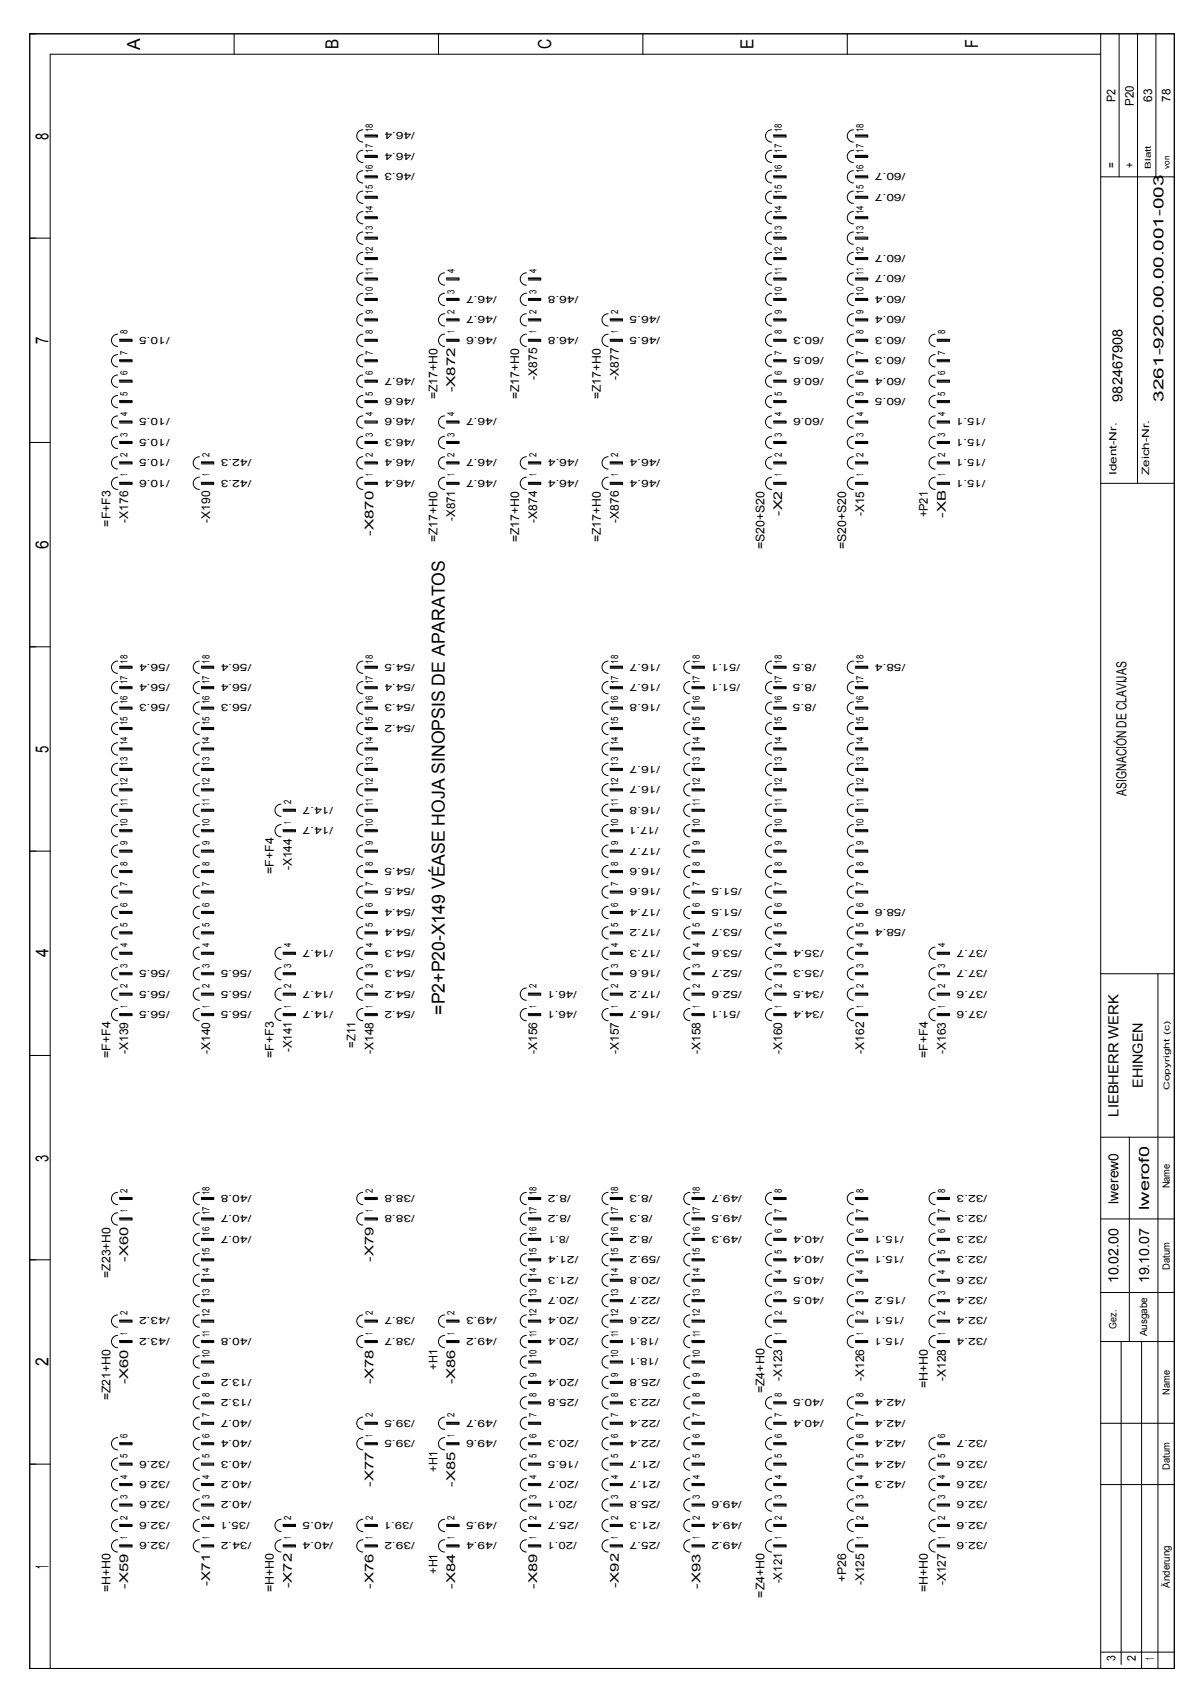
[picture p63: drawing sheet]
<svg xmlns="http://www.w3.org/2000/svg" width="210mm" height="297mm" viewBox="0 0 210 297" stroke-linecap="round" stroke-linejoin="round" font-family="sans-serif">
<defs><g id="words">
<g font-size="3.2">
<text x="24.7" y="8.7" transform="rotate(-90 24.7 8.7)">A</text>
<text x="59.7" y="8.6" transform="rotate(-90 59.7 8.6)">B</text>
<text x="97.1" y="8.7" transform="rotate(-90 97.1 8.7)">C</text>
<text x="132.8" y="8.6" transform="rotate(-90 132.8 8.6)">E</text>
<text x="172.4" y="8.5" transform="rotate(-90 172.4 8.5)">F</text>
<text x="8.5" y="24.7" transform="rotate(-90 8.5 24.7)">8</text>
<text x="8.5" y="60.7" transform="rotate(-90 8.5 60.7)">7</text>
<text x="8.5" y="96.7" transform="rotate(-90 8.5 96.7)">6</text>
<text x="8.5" y="132.7" transform="rotate(-90 8.5 132.7)">5</text>
<text x="8.5" y="168.8" transform="rotate(-90 8.5 168.8)">4</text>
<text x="78.4" y="178.9" transform="rotate(-90 78.4 178.9)">=P2+P20-X149 VÉASE HOJA SINOPSIS DE APARATOS</text>
<text x="8.5" y="204.8" transform="rotate(-90 8.5 204.8)">3</text>
<text x="8.5" y="240.8" transform="rotate(-90 8.5 240.8)">2</text>
<text x="8.5" y="276.5" transform="rotate(-90 8.5 276.5)">1</text>
</g>
<g font-size="2.5">
<text x="197.8" y="70.8" transform="rotate(-90 197.8 70.8)">982467908</text>
<text x="205" y="70.8" transform="rotate(-90 205 70.8)">3261-920.00.00.001-003</text>
<text x="198.6" y="140.2" transform="rotate(-90 198.6 140.2)">ASIGNACIÓN DE CLAVIJAS</text>
<text x="201.4" y="191.8" transform="rotate(-90 201.4 191.8)">EHINGEN</text>
<text x="197.1" y="196.8" transform="rotate(-90 197.1 196.8)">LIEBHERR WERK</text>
<text x="197.1" y="212.2" transform="rotate(-90 197.1 212.2)">lwerew0</text>
<text x="202.5" y="213.3" transform="rotate(-90 202.5 213.3)">lwerof0</text>
<text x="197.1" y="226.2" transform="rotate(-90 197.1 226.2)">10.02.00</text>
<text x="202.5" y="226.2" transform="rotate(-90 202.5 226.2)">19.10.07</text>
</g>
<g font-size="2.1">
<text x="196.6" y="18" transform="rotate(-90 196.6 18)">P2</text>
<text x="203.1" y="17.9" transform="rotate(-90 203.1 17.9)">63</text>
<text x="206.3" y="17.9" transform="rotate(-90 206.3 17.9)">78</text>
<text x="199.8" y="18.6" transform="rotate(-90 199.8 18.6)">P20</text>
<text x="196.6" y="29.6" transform="rotate(-90 196.6 29.6)">=</text>
<text x="199.8" y="29.6" transform="rotate(-90 199.8 29.6)">+</text>
<text x="77.1" y="70.4" transform="rotate(-90 77.1 70.4)">=Z17+H0</text>
<text x="80.2" y="69.2" transform="rotate(-90 80.2 69.2)">-X872</text>
<text x="91.5" y="70.4" transform="rotate(-90 91.5 70.4)">=Z17+H0</text>
<text x="94.7" y="67" transform="rotate(-90 94.7 67)">-X875</text>
<text x="105.9" y="70.4" transform="rotate(-90 105.9 70.4)">=Z17+H0</text>
<text x="109.1" y="67" transform="rotate(-90 109.1 67)">-X877</text>
<text x="19.5" y="92.8" transform="rotate(-90 19.5 92.8)">=F+F3</text>
<text x="22.6" y="92.2" transform="rotate(-90 22.6 92.2)">-X176</text>
<text x="37" y="92.2" transform="rotate(-90 37 92.2)">-X190</text>
<text x="65.8" y="94.5" transform="rotate(-90 65.8 94.5)">-X870</text>
<text x="77.1" y="95.6" transform="rotate(-90 77.1 95.6)">=Z17+H0</text>
<text x="80.2" y="91.8" transform="rotate(-90 80.2 91.8)">-X871</text>
<text x="91.5" y="95.6" transform="rotate(-90 91.5 95.6)">=Z17+H0</text>
<text x="94.7" y="92.2" transform="rotate(-90 94.7 92.2)">-X874</text>
<text x="105.9" y="95.6" transform="rotate(-90 105.9 95.6)">=Z17+H0</text>
<text x="109.1" y="92.2" transform="rotate(-90 109.1 92.2)">-X876</text>
<text x="137.9" y="90.9" transform="rotate(-90 137.9 90.9)">-X2</text>
<text x="152.3" y="90.9" transform="rotate(-90 152.3 90.9)">-X15</text>
<text x="163.5" y="91.2" transform="rotate(-90 163.5 91.2)">+P21</text>
<text x="166.7" y="91.3" transform="rotate(-90 166.7 91.3)">-XB</text>
<text x="134.7" y="96.8" transform="rotate(-90 134.7 96.8)">=S20+S20</text>
<text x="149.1" y="96.8" transform="rotate(-90 149.1 96.8)">=S20+S20</text>
<text x="48.3" y="154.1" transform="rotate(-90 48.3 154.1)">=F+F4</text>
<text x="51.4" y="153.4" transform="rotate(-90 51.4 153.4)">-X144</text>
<text x="22.6" y="185.8" transform="rotate(-90 22.6 185.8)">-X139</text>
<text x="37" y="185.8" transform="rotate(-90 37 185.8)">-X140</text>
<text x="51.4" y="185.5" transform="rotate(-90 51.4 185.5)">-X141</text>
<text x="62.7" y="184.7" transform="rotate(-90 62.7 184.7)">=Z11</text>
<text x="65.8" y="185.8" transform="rotate(-90 65.8 185.8)">-X148</text>
<text x="94.7" y="185.8" transform="rotate(-90 94.7 185.8)">-X156</text>
<text x="109.1" y="185.8" transform="rotate(-90 109.1 185.8)">-X157</text>
<text x="123.5" y="185.8" transform="rotate(-90 123.5 185.8)">-X158</text>
<text x="137.9" y="185.8" transform="rotate(-90 137.9 185.8)">-X160</text>
<text x="152.3" y="185.8" transform="rotate(-90 152.3 185.8)">-X162</text>
<text x="166.7" y="185.8" transform="rotate(-90 166.7 185.8)">-X163</text>
<text x="19.5" y="186.5" transform="rotate(-90 19.5 186.5)">=F+F4</text>
<text x="48.3" y="186.5" transform="rotate(-90 48.3 186.5)">=F+F3</text>
<text x="163.5" y="186.5" transform="rotate(-90 163.5 186.5)">=F+F4</text>
<text x="19.5" y="225.3" transform="rotate(-90 19.5 225.3)">=Z23+H0</text>
<text x="22.6" y="222.4" transform="rotate(-90 22.6 222.4)">-X60</text>
<text x="65.8" y="222.4" transform="rotate(-90 65.8 222.4)">-X79</text>
<text x="22.6" y="244" transform="rotate(-90 22.6 244)">-X60</text>
<text x="65.8" y="244" transform="rotate(-90 65.8 244)">-X78</text>
<text x="77.1" y="241.4" transform="rotate(-90 77.1 241.4)">+H1</text>
<text x="80.2" y="244" transform="rotate(-90 80.2 244)">-X86</text>
<text x="134.7" y="245.6" transform="rotate(-90 134.7 245.6)">=Z4+H0</text>
<text x="137.9" y="243.5" transform="rotate(-90 137.9 243.5)">-X123</text>
<text x="152.3" y="243.5" transform="rotate(-90 152.3 243.5)">-X126</text>
<text x="163.5" y="244.7" transform="rotate(-90 163.5 244.7)">=H+H0</text>
<text x="166.7" y="243.5" transform="rotate(-90 166.7 243.5)">-X128</text>
<text x="19.5" y="246.9" transform="rotate(-90 19.5 246.9)">=Z21+H0</text>
<text x="65.8" y="262.1" transform="rotate(-90 65.8 262.1)">-X77</text>
<text x="77.1" y="259.4" transform="rotate(-90 77.1 259.4)">+H1</text>
<text x="80.2" y="262.1" transform="rotate(-90 80.2 262.1)">-X85</text>
<text x="19.5" y="280.7" transform="rotate(-90 19.5 280.7)">=H+H0</text>
<text x="22.6" y="280.1" transform="rotate(-90 22.6 280.1)">-X59</text>
<text x="37" y="279.5" transform="rotate(-90 37 279.5)">-X71</text>
<text x="48.3" y="280.7" transform="rotate(-90 48.3 280.7)">=H+H0</text>
<text x="51.4" y="280" transform="rotate(-90 51.4 280)">-X72</text>
<text x="65.8" y="280.1" transform="rotate(-90 65.8 280.1)">-X76</text>
<text x="77.1" y="277.4" transform="rotate(-90 77.1 277.4)">+H1</text>
<text x="80.2" y="280.1" transform="rotate(-90 80.2 280.1)">-X84</text>
<text x="94.7" y="280.1" transform="rotate(-90 94.7 280.1)">-X89</text>
<text x="109.1" y="280" transform="rotate(-90 109.1 280)">-X92</text>
<text x="123.5" y="280.1" transform="rotate(-90 123.5 280.1)">-X93</text>
<text x="134.7" y="281.7" transform="rotate(-90 134.7 281.7)">=Z4+H0</text>
<text x="137.9" y="279.1" transform="rotate(-90 137.9 279.1)">-X121</text>
<text x="149.1" y="278.9" transform="rotate(-90 149.1 278.9)">+P26</text>
<text x="152.3" y="279.5" transform="rotate(-90 152.3 279.5)">-X125</text>
<text x="163.5" y="280.7" transform="rotate(-90 163.5 280.7)">=H+H0</text>
<text x="166.7" y="279.5" transform="rotate(-90 166.7 279.5)">-X127</text>
<text x="196.6" y="292.9" transform="rotate(-90 196.6 292.9)">3</text>
<text x="200.2" y="292.8" transform="rotate(-90 200.2 292.8)">2</text>
<text x="203.4" y="292.6" transform="rotate(-90 203.4 292.6)">1</text>
</g>
<g font-size="1.8">
<text x="65.7" y="23.3" transform="rotate(-90 65.7 23.3)">18</text>
<text x="73.1" y="23.3" transform="rotate(-180 73.1 23.3)">/46.4</text>
<text x="137.8" y="23.3" transform="rotate(-90 137.8 23.3)">18</text>
<text x="152.2" y="23.3" transform="rotate(-90 152.2 23.3)">18</text>
<text x="65.7" y="26.9" transform="rotate(-90 65.7 26.9)">17</text>
<text x="73.1" y="26.9" transform="rotate(-180 73.1 26.9)">/46.4</text>
<text x="137.8" y="26.9" transform="rotate(-90 137.8 26.9)">17</text>
<text x="152.2" y="26.9" transform="rotate(-90 152.2 26.9)">17</text>
<text x="65.7" y="34.1" transform="rotate(-90 65.7 34.1)">15</text>
<text x="65.7" y="30.5" transform="rotate(-90 65.7 30.5)">16</text>
<text x="73.1" y="30.5" transform="rotate(-180 73.1 30.5)">/46.3</text>
<text x="137.8" y="34.1" transform="rotate(-90 137.8 34.1)">15</text>
<text x="137.8" y="30.5" transform="rotate(-90 137.8 30.5)">16</text>
<text x="152.2" y="34.1" transform="rotate(-90 152.2 34.1)">15</text>
<text x="152.2" y="30.5" transform="rotate(-90 152.2 30.5)">16</text>
<text x="159.6" y="34.1" transform="rotate(-180 159.6 34.1)">/60.7</text>
<text x="159.6" y="30.5" transform="rotate(-180 159.6 30.5)">/60.7</text>
<text x="65.7" y="41.3" transform="rotate(-90 65.7 41.3)">13</text>
<text x="65.7" y="37.7" transform="rotate(-90 65.7 37.7)">14</text>
<text x="137.8" y="41.3" transform="rotate(-90 137.8 41.3)">13</text>
<text x="137.8" y="37.7" transform="rotate(-90 137.8 37.7)">14</text>
<text x="152.2" y="41.3" transform="rotate(-90 152.2 41.3)">13</text>
<text x="152.2" y="37.7" transform="rotate(-90 152.2 37.7)">14</text>
<text x="65.7" y="44.9" transform="rotate(-90 65.7 44.9)">12</text>
<text x="137.8" y="44.9" transform="rotate(-90 137.8 44.9)">12</text>
<text x="152.2" y="44.9" transform="rotate(-90 152.2 44.9)">12</text>
<text x="159.6" y="44.9" transform="rotate(-180 159.6 44.9)">/60.7</text>
<text x="65.7" y="52.1" transform="rotate(-90 65.7 52.1)">10</text>
<text x="65.7" y="48.4" transform="rotate(-90 65.7 48.4)">11</text>
<text x="80.1" y="51.7" transform="rotate(-90 80.1 51.7)">3</text>
<text x="80.1" y="48.1" transform="rotate(-90 80.1 48.1)">4</text>
<text x="87.5" y="52.1" transform="rotate(-180 87.5 52.1)">/46.7</text>
<text x="94.5" y="51.7" transform="rotate(-90 94.5 51.7)">3</text>
<text x="94.5" y="48.1" transform="rotate(-90 94.5 48.1)">4</text>
<text x="101.9" y="52.1" transform="rotate(-180 101.9 52.1)">/46.8</text>
<text x="137.8" y="52.1" transform="rotate(-90 137.8 52.1)">10</text>
<text x="137.8" y="48.4" transform="rotate(-90 137.8 48.4)">11</text>
<text x="152.2" y="52.1" transform="rotate(-90 152.2 52.1)">10</text>
<text x="152.2" y="48.4" transform="rotate(-90 152.2 48.4)">11</text>
<text x="159.6" y="52.1" transform="rotate(-180 159.6 52.1)">/60.4</text>
<text x="159.6" y="48.5" transform="rotate(-180 159.6 48.5)">/60.7</text>
<text x="22.5" y="58.9" transform="rotate(-90 22.5 58.9)">8</text>
<text x="29.9" y="59.4" transform="rotate(-180 29.9 59.4)">/10.5</text>
<text x="65.7" y="58.9" transform="rotate(-90 65.7 58.9)">8</text>
<text x="65.7" y="55.3" transform="rotate(-90 65.7 55.3)">9</text>
<text x="80.1" y="58.8" transform="rotate(-90 80.1 58.8)">1</text>
<text x="80.1" y="55.3" transform="rotate(-90 80.1 55.3)">2</text>
<text x="87.5" y="59.4" transform="rotate(-180 87.5 59.4)">/46.6</text>
<text x="87.5" y="55.7" transform="rotate(-180 87.5 55.7)">/46.7</text>
<text x="94.5" y="58.8" transform="rotate(-90 94.5 58.8)">1</text>
<text x="94.5" y="55.3" transform="rotate(-90 94.5 55.3)">2</text>
<text x="101.9" y="59.4" transform="rotate(-180 101.9 59.4)">/46.8</text>
<text x="108.9" y="58.8" transform="rotate(-90 108.9 58.8)">1</text>
<text x="108.9" y="55.3" transform="rotate(-90 108.9 55.3)">2</text>
<text x="116.4" y="59.4" transform="rotate(-180 116.4 59.4)">/46.5</text>
<text x="116.4" y="55.7" transform="rotate(-180 116.4 55.7)">/46.5</text>
<text x="137.8" y="58.9" transform="rotate(-90 137.8 58.9)">8</text>
<text x="137.8" y="55.3" transform="rotate(-90 137.8 55.3)">9</text>
<text x="145.2" y="59.4" transform="rotate(-180 145.2 59.4)">/60.3</text>
<text x="152.2" y="59" transform="rotate(-90 152.2 59)">8</text>
<text x="152.2" y="55.3" transform="rotate(-90 152.2 55.3)">9</text>
<text x="159.6" y="59.4" transform="rotate(-180 159.6 59.4)">/60.3</text>
<text x="159.6" y="55.7" transform="rotate(-180 159.6 55.7)">/60.4</text>
<text x="166.6" y="58.9" transform="rotate(-90 166.6 58.9)">8</text>
<text x="22.5" y="62.6" transform="rotate(-90 22.5 62.6)">7</text>
<text x="65.7" y="62.6" transform="rotate(-90 65.7 62.6)">7</text>
<text x="137.8" y="62.6" transform="rotate(-90 137.8 62.6)">7</text>
<text x="145.2" y="63" transform="rotate(-180 145.2 63)">/60.5</text>
<text x="152.2" y="62.6" transform="rotate(-90 152.2 62.6)">7</text>
<text x="159.6" y="63" transform="rotate(-180 159.6 63)">/60.3</text>
<text x="166.6" y="62.6" transform="rotate(-90 166.6 62.6)">7</text>
<text x="22.5" y="69.8" transform="rotate(-90 22.5 69.8)">5</text>
<text x="22.5" y="66.2" transform="rotate(-90 22.5 66.2)">6</text>
<text x="65.7" y="69.8" transform="rotate(-90 65.7 69.8)">5</text>
<text x="65.7" y="66.2" transform="rotate(-90 65.7 66.2)">6</text>
<text x="73.1" y="70.2" transform="rotate(-180 73.1 70.2)">/46.6</text>
<text x="73.1" y="66.6" transform="rotate(-180 73.1 66.6)">/46.7</text>
<text x="137.8" y="69.8" transform="rotate(-90 137.8 69.8)">5</text>
<text x="137.8" y="66.2" transform="rotate(-90 137.8 66.2)">6</text>
<text x="145.2" y="66.6" transform="rotate(-180 145.2 66.6)">/60.6</text>
<text x="152.2" y="69.8" transform="rotate(-90 152.2 69.8)">5</text>
<text x="152.2" y="66.2" transform="rotate(-90 152.2 66.2)">6</text>
<text x="159.6" y="70.2" transform="rotate(-180 159.6 70.2)">/60.5</text>
<text x="159.6" y="66.6" transform="rotate(-180 159.6 66.6)">/60.4</text>
<text x="166.6" y="69.8" transform="rotate(-90 166.6 69.8)">5</text>
<text x="166.6" y="66.2" transform="rotate(-90 166.6 66.2)">6</text>
<text x="22.5" y="77" transform="rotate(-90 22.5 77)">3</text>
<text x="22.5" y="73.4" transform="rotate(-90 22.5 73.4)">4</text>
<text x="29.9" y="77.4" transform="rotate(-180 29.9 77.4)">/10.5</text>
<text x="29.9" y="73.8" transform="rotate(-180 29.9 73.8)">/10.5</text>
<text x="65.7" y="77" transform="rotate(-90 65.7 77)">3</text>
<text x="65.7" y="73.4" transform="rotate(-90 65.7 73.4)">4</text>
<text x="73.1" y="77.4" transform="rotate(-180 73.1 77.4)">/46.3</text>
<text x="73.1" y="73.8" transform="rotate(-180 73.1 73.8)">/46.6</text>
<text x="80.1" y="77" transform="rotate(-90 80.1 77)">3</text>
<text x="80.1" y="73.4" transform="rotate(-90 80.1 73.4)">4</text>
<text x="87.5" y="73.8" transform="rotate(-180 87.5 73.8)">/46.7</text>
<text x="137.8" y="77" transform="rotate(-90 137.8 77)">3</text>
<text x="137.8" y="73.4" transform="rotate(-90 137.8 73.4)">4</text>
<text x="145.2" y="73.8" transform="rotate(-180 145.2 73.8)">/60.6</text>
<text x="152.2" y="77" transform="rotate(-90 152.2 77)">3</text>
<text x="152.2" y="73.4" transform="rotate(-90 152.2 73.4)">4</text>
<text x="166.6" y="77" transform="rotate(-90 166.6 77)">3</text>
<text x="166.6" y="73.4" transform="rotate(-90 166.6 73.4)">4</text>
<text x="173.7" y="77.4" transform="rotate(-180 173.7 77.4)">/15.1</text>
<text x="173.7" y="73.8" transform="rotate(-180 173.7 73.8)">/15.1</text>
<text x="22.5" y="84" transform="rotate(-90 22.5 84)">1</text>
<text x="22.5" y="80.6" transform="rotate(-90 22.5 80.6)">2</text>
<text x="29.9" y="81" transform="rotate(-180 29.9 81)">/10.5</text>
<text x="36.9" y="84" transform="rotate(-90 36.9 84)">1</text>
<text x="36.9" y="80.6" transform="rotate(-90 36.9 80.6)">2</text>
<text x="44.3" y="81" transform="rotate(-180 44.3 81)">/42.3</text>
<text x="65.7" y="84" transform="rotate(-90 65.7 84)">1</text>
<text x="65.7" y="80.6" transform="rotate(-90 65.7 80.6)">2</text>
<text x="73.1" y="81" transform="rotate(-180 73.1 81)">/46.4</text>
<text x="80.1" y="84" transform="rotate(-90 80.1 84)">1</text>
<text x="80.1" y="80.6" transform="rotate(-90 80.1 80.6)">2</text>
<text x="87.5" y="81" transform="rotate(-180 87.5 81)">/46.7</text>
<text x="94.5" y="84" transform="rotate(-90 94.5 84)">1</text>
<text x="94.5" y="80.6" transform="rotate(-90 94.5 80.6)">2</text>
<text x="101.9" y="81" transform="rotate(-180 101.9 81)">/46.4</text>
<text x="108.9" y="84" transform="rotate(-90 108.9 84)">1</text>
<text x="108.9" y="80.6" transform="rotate(-90 108.9 80.6)">2</text>
<text x="116.4" y="81" transform="rotate(-180 116.4 81)">/46.4</text>
<text x="137.8" y="84" transform="rotate(-90 137.8 84)">1</text>
<text x="137.8" y="80.6" transform="rotate(-90 137.8 80.6)">2</text>
<text x="152.2" y="80.6" transform="rotate(-90 152.2 80.6)">2</text>
<text x="152.2" y="84" transform="rotate(-90 152.2 84)">1</text>
<text x="166.6" y="84" transform="rotate(-90 166.6 84)">1</text>
<text x="166.6" y="80.6" transform="rotate(-90 166.6 80.6)">2</text>
<text x="173.7" y="81" transform="rotate(-180 173.7 81)">/15.1</text>
<text x="196.8" y="83.8" transform="rotate(-90 196.8 83.8)">Ident-Nr.</text>
<text x="202.6" y="83.8" transform="rotate(-90 202.6 83.8)">Zeich-Nr.</text>
<text x="29.9" y="84.6" transform="rotate(-180 29.9 84.6)">/10.6</text>
<text x="44.3" y="84.6" transform="rotate(-180 44.3 84.6)">/42.3</text>
<text x="73.1" y="84.6" transform="rotate(-180 73.1 84.6)">/46.4</text>
<text x="87.5" y="84.6" transform="rotate(-180 87.5 84.6)">/46.7</text>
<text x="101.9" y="84.6" transform="rotate(-180 101.9 84.6)">/46.4</text>
<text x="116.4" y="84.6" transform="rotate(-180 116.4 84.6)">/46.4</text>
<text x="173.7" y="84.6" transform="rotate(-180 173.7 84.6)">/15.1</text>
<text x="22.5" y="117" transform="rotate(-90 22.5 117)">18</text>
<text x="29.9" y="117" transform="rotate(-180 29.9 117)">/56.4</text>
<text x="36.9" y="117" transform="rotate(-90 36.9 117)">18</text>
<text x="44.3" y="117" transform="rotate(-180 44.3 117)">/56.4</text>
<text x="65.7" y="117" transform="rotate(-90 65.7 117)">18</text>
<text x="73.1" y="117" transform="rotate(-180 73.1 117)">/54.5</text>
<text x="108.9" y="117" transform="rotate(-90 108.9 117)">18</text>
<text x="116.4" y="117" transform="rotate(-180 116.4 117)">/16.7</text>
<text x="123.4" y="117" transform="rotate(-90 123.4 117)">18</text>
<text x="130.5" y="117" transform="rotate(-180 130.5 117)">/51.1</text>
<text x="137.8" y="117" transform="rotate(-90 137.8 117)">18</text>
<text x="143.8" y="117" transform="rotate(-180 143.8 117)">/8.5</text>
<text x="152.2" y="117" transform="rotate(-90 152.2 117)">18</text>
<text x="159.6" y="117" transform="rotate(-180 159.6 117)">/58.4</text>
<text x="22.5" y="124.2" transform="rotate(-90 22.5 124.2)">16</text>
<text x="22.5" y="120.6" transform="rotate(-90 22.5 120.6)">17</text>
<text x="29.9" y="124.2" transform="rotate(-180 29.9 124.2)">/56.3</text>
<text x="29.9" y="120.6" transform="rotate(-180 29.9 120.6)">/56.4</text>
<text x="36.9" y="124.2" transform="rotate(-90 36.9 124.2)">16</text>
<text x="36.9" y="120.6" transform="rotate(-90 36.9 120.6)">17</text>
<text x="44.3" y="124.2" transform="rotate(-180 44.3 124.2)">/56.3</text>
<text x="44.3" y="120.6" transform="rotate(-180 44.3 120.6)">/56.4</text>
<text x="65.7" y="124.2" transform="rotate(-90 65.7 124.2)">16</text>
<text x="65.7" y="120.6" transform="rotate(-90 65.7 120.6)">17</text>
<text x="73.1" y="124.2" transform="rotate(-180 73.1 124.2)">/54.3</text>
<text x="73.1" y="120.6" transform="rotate(-180 73.1 120.6)">/54.4</text>
<text x="108.9" y="124.2" transform="rotate(-90 108.9 124.2)">16</text>
<text x="108.9" y="120.6" transform="rotate(-90 108.9 120.6)">17</text>
<text x="116.4" y="124.2" transform="rotate(-180 116.4 124.2)">/16.8</text>
<text x="116.4" y="120.6" transform="rotate(-180 116.4 120.6)">/16.7</text>
<text x="123.4" y="124.2" transform="rotate(-90 123.4 124.2)">16</text>
<text x="123.4" y="120.6" transform="rotate(-90 123.4 120.6)">17</text>
<text x="130.5" y="120.6" transform="rotate(-180 130.5 120.6)">/51.1</text>
<text x="137.8" y="124.2" transform="rotate(-90 137.8 124.2)">16</text>
<text x="137.8" y="120.6" transform="rotate(-90 137.8 120.6)">17</text>
<text x="143.8" y="124.2" transform="rotate(-180 143.8 124.2)">/8.5</text>
<text x="143.8" y="120.6" transform="rotate(-180 143.8 120.6)">/8.5</text>
<text x="152.2" y="124.2" transform="rotate(-90 152.2 124.2)">16</text>
<text x="152.2" y="120.6" transform="rotate(-90 152.2 120.6)">17</text>
<text x="22.5" y="131.4" transform="rotate(-90 22.5 131.4)">14</text>
<text x="22.5" y="127.8" transform="rotate(-90 22.5 127.8)">15</text>
<text x="36.9" y="131.4" transform="rotate(-90 36.9 131.4)">14</text>
<text x="36.9" y="127.8" transform="rotate(-90 36.9 127.8)">15</text>
<text x="65.7" y="131.4" transform="rotate(-90 65.7 131.4)">14</text>
<text x="65.7" y="127.8" transform="rotate(-90 65.7 127.8)">15</text>
<text x="73.1" y="127.8" transform="rotate(-180 73.1 127.8)">/54.2</text>
<text x="108.9" y="131.4" transform="rotate(-90 108.9 131.4)">14</text>
<text x="108.9" y="127.8" transform="rotate(-90 108.9 127.8)">15</text>
<text x="123.4" y="131.4" transform="rotate(-90 123.4 131.4)">14</text>
<text x="123.4" y="127.8" transform="rotate(-90 123.4 127.8)">15</text>
<text x="137.8" y="131.4" transform="rotate(-90 137.8 131.4)">14</text>
<text x="137.8" y="127.8" transform="rotate(-90 137.8 127.8)">15</text>
<text x="152.2" y="131.4" transform="rotate(-90 152.2 131.4)">14</text>
<text x="152.2" y="127.8" transform="rotate(-90 152.2 127.8)">15</text>
<text x="22.5" y="135" transform="rotate(-90 22.5 135)">13</text>
<text x="36.9" y="135" transform="rotate(-90 36.9 135)">13</text>
<text x="65.7" y="135" transform="rotate(-90 65.7 135)">13</text>
<text x="108.9" y="135" transform="rotate(-90 108.9 135)">13</text>
<text x="116.4" y="135" transform="rotate(-180 116.4 135)">/16.7</text>
<text x="123.4" y="135" transform="rotate(-90 123.4 135)">13</text>
<text x="137.8" y="135" transform="rotate(-90 137.8 135)">13</text>
<text x="152.2" y="135" transform="rotate(-90 152.2 135)">13</text>
<text x="22.5" y="142.1" transform="rotate(-90 22.5 142.1)">11</text>
<text x="22.5" y="138.6" transform="rotate(-90 22.5 138.6)">12</text>
<text x="36.9" y="142.1" transform="rotate(-90 36.9 142.1)">11</text>
<text x="36.9" y="138.6" transform="rotate(-90 36.9 138.6)">12</text>
<text x="51.3" y="141.8" transform="rotate(-90 51.3 141.8)">2</text>
<text x="58.7" y="142.2" transform="rotate(-180 58.7 142.2)">/14.7</text>
<text x="65.7" y="142.1" transform="rotate(-90 65.7 142.1)">11</text>
<text x="65.7" y="138.6" transform="rotate(-90 65.7 138.6)">12</text>
<text x="108.9" y="142.1" transform="rotate(-90 108.9 142.1)">11</text>
<text x="108.9" y="138.6" transform="rotate(-90 108.9 138.6)">12</text>
<text x="116.4" y="142.2" transform="rotate(-180 116.4 142.2)">/16.8</text>
<text x="116.4" y="138.6" transform="rotate(-180 116.4 138.6)">/16.7</text>
<text x="123.4" y="142.1" transform="rotate(-90 123.4 142.1)">11</text>
<text x="123.4" y="138.6" transform="rotate(-90 123.4 138.6)">12</text>
<text x="137.8" y="142.1" transform="rotate(-90 137.8 142.1)">11</text>
<text x="137.8" y="138.6" transform="rotate(-90 137.8 138.6)">12</text>
<text x="152.2" y="142.1" transform="rotate(-90 152.2 142.1)">11</text>
<text x="152.2" y="138.6" transform="rotate(-90 152.2 138.6)">12</text>
<text x="22.5" y="149" transform="rotate(-90 22.5 149)">9</text>
<text x="22.5" y="145.8" transform="rotate(-90 22.5 145.8)">10</text>
<text x="36.9" y="149" transform="rotate(-90 36.9 149)">9</text>
<text x="36.9" y="145.8" transform="rotate(-90 36.9 145.8)">10</text>
<text x="51.3" y="145.2" transform="rotate(-90 51.3 145.2)">1</text>
<text x="58.7" y="145.8" transform="rotate(-180 58.7 145.8)">/14.7</text>
<text x="65.7" y="149" transform="rotate(-90 65.7 149)">9</text>
<text x="65.7" y="145.8" transform="rotate(-90 65.7 145.8)">10</text>
<text x="108.9" y="149" transform="rotate(-90 108.9 149)">9</text>
<text x="108.9" y="145.8" transform="rotate(-90 108.9 145.8)">10</text>
<text x="116" y="145.8" transform="rotate(-180 116 145.8)">/17.1</text>
<text x="116.4" y="149.4" transform="rotate(-180 116.4 149.4)">/17.7</text>
<text x="123.4" y="149" transform="rotate(-90 123.4 149)">9</text>
<text x="123.4" y="145.8" transform="rotate(-90 123.4 145.8)">10</text>
<text x="137.8" y="149" transform="rotate(-90 137.8 149)">9</text>
<text x="137.8" y="145.8" transform="rotate(-90 137.8 145.8)">10</text>
<text x="152.2" y="149" transform="rotate(-90 152.2 149)">9</text>
<text x="152.2" y="145.8" transform="rotate(-90 152.2 145.8)">10</text>
<text x="22.5" y="152.6" transform="rotate(-90 22.5 152.6)">8</text>
<text x="36.9" y="152.6" transform="rotate(-90 36.9 152.6)">8</text>
<text x="65.7" y="152.6" transform="rotate(-90 65.7 152.6)">8</text>
<text x="73.1" y="153" transform="rotate(-180 73.1 153)">/54.5</text>
<text x="108.9" y="152.6" transform="rotate(-90 108.9 152.6)">8</text>
<text x="116.4" y="153" transform="rotate(-180 116.4 153)">/16.6</text>
<text x="123.4" y="152.6" transform="rotate(-90 123.4 152.6)">8</text>
<text x="137.8" y="152.6" transform="rotate(-90 137.8 152.6)">8</text>
<text x="152.2" y="152.6" transform="rotate(-90 152.2 152.6)">8</text>
<text x="22.5" y="159.8" transform="rotate(-90 22.5 159.8)">6</text>
<text x="22.5" y="156.2" transform="rotate(-90 22.5 156.2)">7</text>
<text x="36.9" y="159.8" transform="rotate(-90 36.9 159.8)">6</text>
<text x="36.9" y="156.2" transform="rotate(-90 36.9 156.2)">7</text>
<text x="65.7" y="159.8" transform="rotate(-90 65.7 159.8)">6</text>
<text x="65.7" y="156.2" transform="rotate(-90 65.7 156.2)">7</text>
<text x="73.1" y="160.2" transform="rotate(-180 73.1 160.2)">/54.4</text>
<text x="73.1" y="156.6" transform="rotate(-180 73.1 156.6)">/54.5</text>
<text x="108.9" y="159.8" transform="rotate(-90 108.9 159.8)">6</text>
<text x="108.9" y="156.2" transform="rotate(-90 108.9 156.2)">7</text>
<text x="116.4" y="160.2" transform="rotate(-180 116.4 160.2)">/17.4</text>
<text x="116.4" y="156.6" transform="rotate(-180 116.4 156.6)">/16.6</text>
<text x="123.4" y="159.8" transform="rotate(-90 123.4 159.8)">6</text>
<text x="123.4" y="156.2" transform="rotate(-90 123.4 156.2)">7</text>
<text x="130.8" y="160.2" transform="rotate(-180 130.8 160.2)">/51.5</text>
<text x="130.8" y="156.6" transform="rotate(-180 130.8 156.6)">/51.5</text>
<text x="137.8" y="159.8" transform="rotate(-90 137.8 159.8)">6</text>
<text x="137.8" y="156.2" transform="rotate(-90 137.8 156.2)">7</text>
<text x="152.2" y="159.8" transform="rotate(-90 152.2 159.8)">6</text>
<text x="152.2" y="156.2" transform="rotate(-90 152.2 156.2)">7</text>
<text x="159.6" y="160.2" transform="rotate(-180 159.6 160.2)">/58.6</text>
<text x="22.5" y="167" transform="rotate(-90 22.5 167)">4</text>
<text x="22.5" y="163.4" transform="rotate(-90 22.5 163.4)">5</text>
<text x="36.9" y="167" transform="rotate(-90 36.9 167)">4</text>
<text x="36.9" y="163.4" transform="rotate(-90 36.9 163.4)">5</text>
<text x="51.3" y="167" transform="rotate(-90 51.3 167)">4</text>
<text x="58.7" y="167.4" transform="rotate(-180 58.7 167.4)">/14.7</text>
<text x="65.7" y="167" transform="rotate(-90 65.7 167)">4</text>
<text x="65.7" y="163.4" transform="rotate(-90 65.7 163.4)">5</text>
<text x="73.1" y="167.4" transform="rotate(-180 73.1 167.4)">/54.3</text>
<text x="73.1" y="163.8" transform="rotate(-180 73.1 163.8)">/54.4</text>
<text x="108.9" y="167" transform="rotate(-90 108.9 167)">4</text>
<text x="108.9" y="163.4" transform="rotate(-90 108.9 163.4)">5</text>
<text x="116.4" y="167.4" transform="rotate(-180 116.4 167.4)">/17.3</text>
<text x="116.4" y="163.8" transform="rotate(-180 116.4 163.8)">/17.2</text>
<text x="123.4" y="167" transform="rotate(-90 123.4 167)">4</text>
<text x="123.4" y="163.4" transform="rotate(-90 123.4 163.4)">5</text>
<text x="130.8" y="167.4" transform="rotate(-180 130.8 167.4)">/53.6</text>
<text x="130.8" y="163.8" transform="rotate(-180 130.8 163.8)">/53.7</text>
<text x="137.8" y="167" transform="rotate(-90 137.8 167)">4</text>
<text x="137.8" y="163.4" transform="rotate(-90 137.8 163.4)">5</text>
<text x="145.2" y="167.4" transform="rotate(-180 145.2 167.4)">/35.4</text>
<text x="152.2" y="167" transform="rotate(-90 152.2 167)">4</text>
<text x="152.2" y="163.4" transform="rotate(-90 152.2 163.4)">5</text>
<text x="159.6" y="163.8" transform="rotate(-180 159.6 163.8)">/58.4</text>
<text x="166.6" y="167" transform="rotate(-90 166.6 167)">4</text>
<text x="174" y="167.4" transform="rotate(-180 174 167.4)">/37.7</text>
<text x="22.5" y="170.6" transform="rotate(-90 22.5 170.6)">3</text>
<text x="29.9" y="171" transform="rotate(-180 29.9 171)">/56.5</text>
<text x="36.9" y="170.6" transform="rotate(-90 36.9 170.6)">3</text>
<text x="44.3" y="171" transform="rotate(-180 44.3 171)">/56.5</text>
<text x="51.3" y="170.6" transform="rotate(-90 51.3 170.6)">3</text>
<text x="65.7" y="170.6" transform="rotate(-90 65.7 170.6)">3</text>
<text x="73.1" y="171" transform="rotate(-180 73.1 171)">/54.3</text>
<text x="108.9" y="170.6" transform="rotate(-90 108.9 170.6)">3</text>
<text x="116.4" y="171" transform="rotate(-180 116.4 171)">/16.6</text>
<text x="123.4" y="170.6" transform="rotate(-90 123.4 170.6)">3</text>
<text x="130.8" y="171" transform="rotate(-180 130.8 171)">/52.7</text>
<text x="137.8" y="170.6" transform="rotate(-90 137.8 170.6)">3</text>
<text x="145.2" y="171" transform="rotate(-180 145.2 171)">/35.3</text>
<text x="152.2" y="170.6" transform="rotate(-90 152.2 170.6)">3</text>
<text x="166.6" y="170.6" transform="rotate(-90 166.6 170.6)">3</text>
<text x="174" y="171" transform="rotate(-180 174 171)">/37.7</text>
<text x="22.5" y="177.6" transform="rotate(-90 22.5 177.6)">1</text>
<text x="22.5" y="174.2" transform="rotate(-90 22.5 174.2)">2</text>
<text x="29.9" y="178.2" transform="rotate(-180 29.9 178.2)">/56.5</text>
<text x="29.9" y="174.6" transform="rotate(-180 29.9 174.6)">/56.5</text>
<text x="36.9" y="177.6" transform="rotate(-90 36.9 177.6)">1</text>
<text x="36.9" y="174.2" transform="rotate(-90 36.9 174.2)">2</text>
<text x="44.3" y="178.2" transform="rotate(-180 44.3 178.2)">/56.5</text>
<text x="44.3" y="174.6" transform="rotate(-180 44.3 174.6)">/56.5</text>
<text x="51.3" y="177.6" transform="rotate(-90 51.3 177.6)">1</text>
<text x="51.3" y="174.2" transform="rotate(-90 51.3 174.2)">2</text>
<text x="58.7" y="178.2" transform="rotate(-180 58.7 178.2)">/14.7</text>
<text x="58.7" y="174.6" transform="rotate(-180 58.7 174.6)">/14.7</text>
<text x="65.7" y="177.6" transform="rotate(-90 65.7 177.6)">1</text>
<text x="65.7" y="174.2" transform="rotate(-90 65.7 174.2)">2</text>
<text x="73.1" y="178.2" transform="rotate(-180 73.1 178.2)">/54.2</text>
<text x="73.1" y="174.6" transform="rotate(-180 73.1 174.6)">/54.2</text>
<text x="94.5" y="177.6" transform="rotate(-90 94.5 177.6)">1</text>
<text x="94.5" y="174.2" transform="rotate(-90 94.5 174.2)">2</text>
<text x="101.6" y="178.2" transform="rotate(-180 101.6 178.2)">/46.1</text>
<text x="101.6" y="174.6" transform="rotate(-180 101.6 174.6)">/46.1</text>
<text x="108.9" y="177.6" transform="rotate(-90 108.9 177.6)">1</text>
<text x="108.9" y="174.2" transform="rotate(-90 108.9 174.2)">2</text>
<text x="116.4" y="178.2" transform="rotate(-180 116.4 178.2)">/16.7</text>
<text x="116.4" y="174.6" transform="rotate(-180 116.4 174.6)">/17.2</text>
<text x="123.4" y="177.6" transform="rotate(-90 123.4 177.6)">1</text>
<text x="123.4" y="174.2" transform="rotate(-90 123.4 174.2)">2</text>
<text x="130.5" y="178.2" transform="rotate(-180 130.5 178.2)">/51.1</text>
<text x="130.8" y="174.6" transform="rotate(-180 130.8 174.6)">/52.6</text>
<text x="137.8" y="177.6" transform="rotate(-90 137.8 177.6)">1</text>
<text x="137.8" y="174.2" transform="rotate(-90 137.8 174.2)">2</text>
<text x="145.2" y="178.2" transform="rotate(-180 145.2 178.2)">/34.4</text>
<text x="145.2" y="174.6" transform="rotate(-180 145.2 174.6)">/34.5</text>
<text x="152.2" y="177.6" transform="rotate(-90 152.2 177.6)">1</text>
<text x="152.2" y="174.2" transform="rotate(-90 152.2 174.2)">2</text>
<text x="166.6" y="177.6" transform="rotate(-90 166.6 177.6)">1</text>
<text x="166.6" y="174.2" transform="rotate(-90 166.6 174.2)">2</text>
<text x="174" y="178.2" transform="rotate(-180 174 178.2)">/37.6</text>
<text x="174" y="174.6" transform="rotate(-180 174 174.6)">/37.6</text>
<text x="206.2" y="209.5" transform="rotate(-90 206.2 209.5)">Name</text>
<text x="22.5" y="213.7" transform="rotate(-90 22.5 213.7)">1</text>
<text x="22.5" y="210.2" transform="rotate(-90 22.5 210.2)">2</text>
<text x="36.9" y="214.2" transform="rotate(-90 36.9 214.2)">17</text>
<text x="36.9" y="210.6" transform="rotate(-90 36.9 210.6)">18</text>
<text x="44.3" y="214.2" transform="rotate(-180 44.3 214.2)">/40.7</text>
<text x="44.3" y="210.6" transform="rotate(-180 44.3 210.6)">/40.8</text>
<text x="65.7" y="213.7" transform="rotate(-90 65.7 213.7)">1</text>
<text x="65.7" y="210.2" transform="rotate(-90 65.7 210.2)">2</text>
<text x="73.1" y="214.2" transform="rotate(-180 73.1 214.2)">/38.8</text>
<text x="73.1" y="210.6" transform="rotate(-180 73.1 210.6)">/38.8</text>
<text x="94.5" y="214.2" transform="rotate(-90 94.5 214.2)">17</text>
<text x="94.5" y="210.6" transform="rotate(-90 94.5 210.6)">18</text>
<text x="100.6" y="214.2" transform="rotate(-180 100.6 214.2)">/8.2</text>
<text x="100.6" y="210.6" transform="rotate(-180 100.6 210.6)">/8.2</text>
<text x="108.9" y="214.2" transform="rotate(-90 108.9 214.2)">17</text>
<text x="108.9" y="210.6" transform="rotate(-90 108.9 210.6)">18</text>
<text x="115" y="214.2" transform="rotate(-180 115 214.2)">/8.3</text>
<text x="115" y="210.6" transform="rotate(-180 115 210.6)">/8.3</text>
<text x="123.4" y="214.2" transform="rotate(-90 123.4 214.2)">17</text>
<text x="123.4" y="210.6" transform="rotate(-90 123.4 210.6)">18</text>
<text x="130.8" y="214.2" transform="rotate(-180 130.8 214.2)">/49.5</text>
<text x="130.8" y="210.6" transform="rotate(-180 130.8 210.6)">/49.7</text>
<text x="137.8" y="213.8" transform="rotate(-90 137.8 213.8)">7</text>
<text x="137.8" y="210.2" transform="rotate(-90 137.8 210.2)">8</text>
<text x="152.2" y="213.8" transform="rotate(-90 152.2 213.8)">7</text>
<text x="152.2" y="210.2" transform="rotate(-90 152.2 210.2)">8</text>
<text x="166.6" y="213.8" transform="rotate(-90 166.6 213.8)">7</text>
<text x="166.6" y="210.2" transform="rotate(-90 166.6 210.2)">8</text>
<text x="174" y="214.2" transform="rotate(-180 174 214.2)">/32.3</text>
<text x="174" y="210.6" transform="rotate(-180 174 210.6)">/32.3</text>
<text x="36.9" y="221.4" transform="rotate(-90 36.9 221.4)">15</text>
<text x="36.9" y="217.8" transform="rotate(-90 36.9 217.8)">16</text>
<text x="44.3" y="217.8" transform="rotate(-180 44.3 217.8)">/40.7</text>
<text x="94.5" y="221.4" transform="rotate(-90 94.5 221.4)">15</text>
<text x="94.5" y="217.8" transform="rotate(-90 94.5 217.8)">16</text>
<text x="100.3" y="217.8" transform="rotate(-180 100.3 217.8)">/8.1</text>
<text x="101.9" y="221.4" transform="rotate(-180 101.9 221.4)">/21.4</text>
<text x="108.9" y="221.4" transform="rotate(-90 108.9 221.4)">15</text>
<text x="108.9" y="217.8" transform="rotate(-90 108.9 217.8)">16</text>
<text x="115" y="217.8" transform="rotate(-180 115 217.8)">/8.2</text>
<text x="116.4" y="221.4" transform="rotate(-180 116.4 221.4)">/59.2</text>
<text x="123.4" y="221.4" transform="rotate(-90 123.4 221.4)">15</text>
<text x="123.4" y="217.8" transform="rotate(-90 123.4 217.8)">16</text>
<text x="130.8" y="217.8" transform="rotate(-180 130.8 217.8)">/49.3</text>
<text x="137.8" y="221" transform="rotate(-90 137.8 221)">5</text>
<text x="137.8" y="217.4" transform="rotate(-90 137.8 217.4)">6</text>
<text x="145.2" y="221.4" transform="rotate(-180 145.2 221.4)">/40.4</text>
<text x="145.2" y="217.8" transform="rotate(-180 145.2 217.8)">/40.4</text>
<text x="152.2" y="221" transform="rotate(-90 152.2 221)">5</text>
<text x="152.2" y="217.4" transform="rotate(-90 152.2 217.4)">6</text>
<text x="159.3" y="221.4" transform="rotate(-180 159.3 221.4)">/15.1</text>
<text x="159.3" y="217.8" transform="rotate(-180 159.3 217.8)">/15.1</text>
<text x="166.6" y="221" transform="rotate(-90 166.6 221)">5</text>
<text x="166.6" y="217.4" transform="rotate(-90 166.6 217.4)">6</text>
<text x="174" y="221.4" transform="rotate(-180 174 221.4)">/32.3</text>
<text x="174" y="217.8" transform="rotate(-180 174 217.8)">/32.3</text>
<text x="36.9" y="225" transform="rotate(-90 36.9 225)">14</text>
<text x="94.5" y="225" transform="rotate(-90 94.5 225)">14</text>
<text x="101.9" y="225" transform="rotate(-180 101.9 225)">/21.3</text>
<text x="108.9" y="225" transform="rotate(-90 108.9 225)">14</text>
<text x="116.4" y="225" transform="rotate(-180 116.4 225)">/20.8</text>
<text x="123.4" y="225" transform="rotate(-90 123.4 225)">14</text>
<text x="137.8" y="224.6" transform="rotate(-90 137.8 224.6)">4</text>
<text x="145.2" y="225" transform="rotate(-180 145.2 225)">/40.5</text>
<text x="152.2" y="224.6" transform="rotate(-90 152.2 224.6)">4</text>
<text x="166.6" y="224.6" transform="rotate(-90 166.6 224.6)">4</text>
<text x="174" y="225" transform="rotate(-180 174 225)">/32.6</text>
<text x="206.2" y="223.8" transform="rotate(-90 206.2 223.8)">Datum</text>
<text x="22.5" y="231.9" transform="rotate(-90 22.5 231.9)">2</text>
<text x="29.9" y="232.3" transform="rotate(-180 29.9 232.3)">/43.2</text>
<text x="36.9" y="232.3" transform="rotate(-90 36.9 232.3)">12</text>
<text x="36.9" y="228.6" transform="rotate(-90 36.9 228.6)">13</text>
<text x="65.7" y="231.9" transform="rotate(-90 65.7 231.9)">2</text>
<text x="73.1" y="232.3" transform="rotate(-180 73.1 232.3)">/38.7</text>
<text x="80.1" y="231.9" transform="rotate(-90 80.1 231.9)">2</text>
<text x="87.5" y="232.3" transform="rotate(-180 87.5 232.3)">/49.3</text>
<text x="94.5" y="232.3" transform="rotate(-90 94.5 232.3)">12</text>
<text x="94.5" y="228.6" transform="rotate(-90 94.5 228.6)">13</text>
<text x="101.9" y="232.3" transform="rotate(-180 101.9 232.3)">/20.4</text>
<text x="101.9" y="228.7" transform="rotate(-180 101.9 228.7)">/20.7</text>
<text x="108.9" y="232.3" transform="rotate(-90 108.9 232.3)">12</text>
<text x="108.9" y="228.6" transform="rotate(-90 108.9 228.6)">13</text>
<text x="116.4" y="232.3" transform="rotate(-180 116.4 232.3)">/22.6</text>
<text x="116.4" y="228.7" transform="rotate(-180 116.4 228.7)">/22.7</text>
<text x="123.4" y="232.3" transform="rotate(-90 123.4 232.3)">12</text>
<text x="123.4" y="228.6" transform="rotate(-90 123.4 228.6)">13</text>
<text x="137.8" y="231.9" transform="rotate(-90 137.8 231.9)">2</text>
<text x="137.8" y="228.2" transform="rotate(-90 137.8 228.2)">3</text>
<text x="145.2" y="228.7" transform="rotate(-180 145.2 228.7)">/40.5</text>
<text x="152.2" y="231.9" transform="rotate(-90 152.2 231.9)">2</text>
<text x="152.2" y="228.2" transform="rotate(-90 152.2 228.2)">3</text>
<text x="159.3" y="232.3" transform="rotate(-180 159.3 232.3)">/15.1</text>
<text x="159.6" y="228.7" transform="rotate(-180 159.6 228.7)">/15.2</text>
<text x="166.6" y="231.9" transform="rotate(-90 166.6 231.9)">2</text>
<text x="166.6" y="228.2" transform="rotate(-90 166.6 228.2)">3</text>
<text x="174" y="232.3" transform="rotate(-180 174 232.3)">/32.4</text>
<text x="174" y="228.7" transform="rotate(-180 174 228.7)">/32.4</text>
<text x="22.5" y="235.3" transform="rotate(-90 22.5 235.3)">1</text>
<text x="29.9" y="235.9" transform="rotate(-180 29.9 235.9)">/43.2</text>
<text x="36.9" y="239.5" transform="rotate(-90 36.9 239.5)">10</text>
<text x="36.9" y="235.7" transform="rotate(-90 36.9 235.7)">11</text>
<text x="44.3" y="235.9" transform="rotate(-180 44.3 235.9)">/40.8</text>
<text x="65.7" y="235.3" transform="rotate(-90 65.7 235.3)">1</text>
<text x="73.1" y="235.9" transform="rotate(-180 73.1 235.9)">/38.7</text>
<text x="80.1" y="235.3" transform="rotate(-90 80.1 235.3)">1</text>
<text x="87.5" y="235.9" transform="rotate(-180 87.5 235.9)">/49.2</text>
<text x="94.5" y="239.5" transform="rotate(-90 94.5 239.5)">10</text>
<text x="94.5" y="235.7" transform="rotate(-90 94.5 235.7)">11</text>
<text x="101.9" y="235.9" transform="rotate(-180 101.9 235.9)">/20.4</text>
<text x="108.9" y="239.5" transform="rotate(-90 108.9 239.5)">10</text>
<text x="108.9" y="235.7" transform="rotate(-90 108.9 235.7)">11</text>
<text x="116" y="239.5" transform="rotate(-180 116 239.5)">/18.1</text>
<text x="116" y="235.9" transform="rotate(-180 116 235.9)">/18.1</text>
<text x="123.4" y="239.5" transform="rotate(-90 123.4 239.5)">10</text>
<text x="123.4" y="235.7" transform="rotate(-90 123.4 235.7)">11</text>
<text x="137.8" y="235.3" transform="rotate(-90 137.8 235.3)">1</text>
<text x="152.2" y="235.3" transform="rotate(-90 152.2 235.3)">1</text>
<text x="159.3" y="235.9" transform="rotate(-180 159.3 235.9)">/15.1</text>
<text x="166.6" y="235.3" transform="rotate(-90 166.6 235.3)">1</text>
<text x="174" y="235.9" transform="rotate(-180 174 235.9)">/32.4</text>
<text x="196.8" y="234.2" transform="rotate(-90 196.8 234.2)">Gez.</text>
<text x="202.2" y="235.6" transform="rotate(-90 202.2 235.6)">Ausgabe</text>
<text x="36.9" y="242.7" transform="rotate(-90 36.9 242.7)">9</text>
<text x="44.3" y="243.1" transform="rotate(-180 44.3 243.1)">/13.2</text>
<text x="94.5" y="242.7" transform="rotate(-90 94.5 242.7)">9</text>
<text x="101.9" y="243.1" transform="rotate(-180 101.9 243.1)">/20.4</text>
<text x="108.9" y="242.7" transform="rotate(-90 108.9 242.7)">9</text>
<text x="116.4" y="243.1" transform="rotate(-180 116.4 243.1)">/25.8</text>
<text x="123.4" y="242.7" transform="rotate(-90 123.4 242.7)">9</text>
<text x="206.2" y="245.9" transform="rotate(-90 206.2 245.9)">Name</text>
<text x="36.9" y="249.9" transform="rotate(-90 36.9 249.9)">7</text>
<text x="36.9" y="246.3" transform="rotate(-90 36.9 246.3)">8</text>
<text x="44.3" y="250.3" transform="rotate(-180 44.3 250.3)">/40.7</text>
<text x="44.3" y="246.7" transform="rotate(-180 44.3 246.7)">/13.2</text>
<text x="65.7" y="249.9" transform="rotate(-90 65.7 249.9)">2</text>
<text x="73.1" y="250.3" transform="rotate(-180 73.1 250.3)">/39.5</text>
<text x="80.1" y="249.9" transform="rotate(-90 80.1 249.9)">2</text>
<text x="87.5" y="250.3" transform="rotate(-180 87.5 250.3)">/49.7</text>
<text x="94.5" y="249.9" transform="rotate(-90 94.5 249.9)">7</text>
<text x="94.5" y="246.3" transform="rotate(-90 94.5 246.3)">8</text>
<text x="101.9" y="246.7" transform="rotate(-180 101.9 246.7)">/25.8</text>
<text x="108.9" y="249.9" transform="rotate(-90 108.9 249.9)">7</text>
<text x="108.9" y="246.3" transform="rotate(-90 108.9 246.3)">8</text>
<text x="116.4" y="250.3" transform="rotate(-180 116.4 250.3)">/22.4</text>
<text x="116.4" y="246.7" transform="rotate(-180 116.4 246.7)">/22.3</text>
<text x="123.4" y="249.9" transform="rotate(-90 123.4 249.9)">7</text>
<text x="123.4" y="246.3" transform="rotate(-90 123.4 246.3)">8</text>
<text x="137.8" y="249.9" transform="rotate(-90 137.8 249.9)">7</text>
<text x="137.8" y="246.3" transform="rotate(-90 137.8 246.3)">8</text>
<text x="145.2" y="250.3" transform="rotate(-180 145.2 250.3)">/40.4</text>
<text x="145.2" y="246.7" transform="rotate(-180 145.2 246.7)">/40.5</text>
<text x="152.2" y="249.9" transform="rotate(-90 152.2 249.9)">7</text>
<text x="152.2" y="246.3" transform="rotate(-90 152.2 246.3)">8</text>
<text x="159.6" y="250.3" transform="rotate(-180 159.6 250.3)">/42.4</text>
<text x="159.6" y="246.7" transform="rotate(-180 159.6 246.7)">/42.4</text>
<text x="22.5" y="257.1" transform="rotate(-90 22.5 257.1)">5</text>
<text x="22.5" y="253.5" transform="rotate(-90 22.5 253.5)">6</text>
<text x="29.9" y="257.5" transform="rotate(-180 29.9 257.5)">/32.6</text>
<text x="36.9" y="257.1" transform="rotate(-90 36.9 257.1)">5</text>
<text x="36.9" y="253.5" transform="rotate(-90 36.9 253.5)">6</text>
<text x="44.3" y="257.5" transform="rotate(-180 44.3 257.5)">/40.3</text>
<text x="44.3" y="253.9" transform="rotate(-180 44.3 253.9)">/40.4</text>
<text x="65.7" y="253.3" transform="rotate(-90 65.7 253.3)">1</text>
<text x="73.1" y="253.9" transform="rotate(-180 73.1 253.9)">/39.5</text>
<text x="80.1" y="253.3" transform="rotate(-90 80.1 253.3)">1</text>
<text x="87.5" y="253.9" transform="rotate(-180 87.5 253.9)">/49.6</text>
<text x="94.5" y="257.1" transform="rotate(-90 94.5 257.1)">5</text>
<text x="94.5" y="253.5" transform="rotate(-90 94.5 253.5)">6</text>
<text x="101.9" y="257.5" transform="rotate(-180 101.9 257.5)">/16.5</text>
<text x="101.9" y="253.9" transform="rotate(-180 101.9 253.9)">/20.3</text>
<text x="108.9" y="257.1" transform="rotate(-90 108.9 257.1)">5</text>
<text x="108.9" y="253.5" transform="rotate(-90 108.9 253.5)">6</text>
<text x="116.4" y="257.5" transform="rotate(-180 116.4 257.5)">/21.7</text>
<text x="116.4" y="253.9" transform="rotate(-180 116.4 253.9)">/22.4</text>
<text x="123.4" y="257.1" transform="rotate(-90 123.4 257.1)">5</text>
<text x="123.4" y="253.5" transform="rotate(-90 123.4 253.5)">6</text>
<text x="137.8" y="257.1" transform="rotate(-90 137.8 257.1)">5</text>
<text x="137.8" y="253.5" transform="rotate(-90 137.8 253.5)">6</text>
<text x="152.2" y="257.1" transform="rotate(-90 152.2 257.1)">5</text>
<text x="152.2" y="253.5" transform="rotate(-90 152.2 253.5)">6</text>
<text x="159.6" y="257.5" transform="rotate(-180 159.6 257.5)">/42.4</text>
<text x="159.6" y="253.9" transform="rotate(-180 159.6 253.9)">/42.4</text>
<text x="166.6" y="257.1" transform="rotate(-90 166.6 257.1)">5</text>
<text x="166.6" y="253.5" transform="rotate(-90 166.6 253.5)">6</text>
<text x="174" y="257.5" transform="rotate(-180 174 257.5)">/32.6</text>
<text x="174" y="253.9" transform="rotate(-180 174 253.9)">/32.7</text>
<text x="22.5" y="260.7" transform="rotate(-90 22.5 260.7)">4</text>
<text x="29.9" y="261.1" transform="rotate(-180 29.9 261.1)">/32.6</text>
<text x="36.9" y="260.7" transform="rotate(-90 36.9 260.7)">4</text>
<text x="44.3" y="261.1" transform="rotate(-180 44.3 261.1)">/40.2</text>
<text x="94.5" y="260.7" transform="rotate(-90 94.5 260.7)">4</text>
<text x="101.9" y="261.1" transform="rotate(-180 101.9 261.1)">/20.7</text>
<text x="108.9" y="260.7" transform="rotate(-90 108.9 260.7)">4</text>
<text x="116.4" y="261.1" transform="rotate(-180 116.4 261.1)">/21.7</text>
<text x="123.4" y="260.7" transform="rotate(-90 123.4 260.7)">4</text>
<text x="137.8" y="260.7" transform="rotate(-90 137.8 260.7)">4</text>
<text x="152.2" y="260.7" transform="rotate(-90 152.2 260.7)">4</text>
<text x="159.6" y="261.1" transform="rotate(-180 159.6 261.1)">/42.3</text>
<text x="166.6" y="260.7" transform="rotate(-90 166.6 260.7)">4</text>
<text x="174" y="261.1" transform="rotate(-180 174 261.1)">/32.6</text>
<text x="206.2" y="259.1" transform="rotate(-90 206.2 259.1)">Datum</text>
<text x="22.5" y="267.9" transform="rotate(-90 22.5 267.9)">2</text>
<text x="22.5" y="264.3" transform="rotate(-90 22.5 264.3)">3</text>
<text x="29.9" y="268.3" transform="rotate(-180 29.9 268.3)">/32.6</text>
<text x="29.9" y="264.7" transform="rotate(-180 29.9 264.7)">/32.6</text>
<text x="36.9" y="267.9" transform="rotate(-90 36.9 267.9)">2</text>
<text x="36.9" y="264.3" transform="rotate(-90 36.9 264.3)">3</text>
<text x="44" y="268.3" transform="rotate(-180 44 268.3)">/35.1</text>
<text x="44.3" y="264.7" transform="rotate(-180 44.3 264.7)">/40.2</text>
<text x="51.3" y="267.9" transform="rotate(-90 51.3 267.9)">2</text>
<text x="58.7" y="268.3" transform="rotate(-180 58.7 268.3)">/40.5</text>
<text x="65.7" y="267.9" transform="rotate(-90 65.7 267.9)">2</text>
<text x="72.8" y="268.3" transform="rotate(-180 72.8 268.3)">/39.1</text>
<text x="80.1" y="267.9" transform="rotate(-90 80.1 267.9)">2</text>
<text x="87.5" y="268.3" transform="rotate(-180 87.5 268.3)">/49.5</text>
<text x="94.5" y="267.9" transform="rotate(-90 94.5 267.9)">2</text>
<text x="94.5" y="264.3" transform="rotate(-90 94.5 264.3)">3</text>
<text x="101.6" y="264.7" transform="rotate(-180 101.6 264.7)">/20.1</text>
<text x="101.9" y="268.3" transform="rotate(-180 101.9 268.3)">/25.7</text>
<text x="108.9" y="267.9" transform="rotate(-90 108.9 267.9)">2</text>
<text x="108.9" y="264.3" transform="rotate(-90 108.9 264.3)">3</text>
<text x="116.4" y="268.3" transform="rotate(-180 116.4 268.3)">/21.3</text>
<text x="116.4" y="264.7" transform="rotate(-180 116.4 264.7)">/25.8</text>
<text x="123.4" y="267.9" transform="rotate(-90 123.4 267.9)">2</text>
<text x="123.4" y="264.3" transform="rotate(-90 123.4 264.3)">3</text>
<text x="130.8" y="268.3" transform="rotate(-180 130.8 268.3)">/49.4</text>
<text x="130.8" y="264.7" transform="rotate(-180 130.8 264.7)">/49.6</text>
<text x="137.8" y="267.9" transform="rotate(-90 137.8 267.9)">2</text>
<text x="137.8" y="264.3" transform="rotate(-90 137.8 264.3)">3</text>
<text x="152.2" y="267.9" transform="rotate(-90 152.2 267.9)">2</text>
<text x="152.2" y="264.3" transform="rotate(-90 152.2 264.3)">3</text>
<text x="166.6" y="267.9" transform="rotate(-90 166.6 267.9)">2</text>
<text x="166.6" y="264.3" transform="rotate(-90 166.6 264.3)">3</text>
<text x="174" y="268.3" transform="rotate(-180 174 268.3)">/32.6</text>
<text x="174" y="264.7" transform="rotate(-180 174 264.7)">/32.6</text>
<text x="22.5" y="271.3" transform="rotate(-90 22.5 271.3)">1</text>
<text x="29.9" y="271.9" transform="rotate(-180 29.9 271.9)">/32.6</text>
<text x="36.9" y="271.3" transform="rotate(-90 36.9 271.3)">1</text>
<text x="44.3" y="271.9" transform="rotate(-180 44.3 271.9)">/34.2</text>
<text x="51.3" y="271.3" transform="rotate(-90 51.3 271.3)">1</text>
<text x="58.7" y="271.9" transform="rotate(-180 58.7 271.9)">/40.4</text>
<text x="65.7" y="271.3" transform="rotate(-90 65.7 271.3)">1</text>
<text x="73.1" y="271.9" transform="rotate(-180 73.1 271.9)">/39.2</text>
<text x="80.1" y="271.3" transform="rotate(-90 80.1 271.3)">1</text>
<text x="87.5" y="271.9" transform="rotate(-180 87.5 271.9)">/49.4</text>
<text x="94.5" y="271.3" transform="rotate(-90 94.5 271.3)">1</text>
<text x="101.6" y="271.9" transform="rotate(-180 101.6 271.9)">/20.1</text>
<text x="108.9" y="271.3" transform="rotate(-90 108.9 271.3)">1</text>
<text x="116.4" y="271.9" transform="rotate(-180 116.4 271.9)">/25.7</text>
<text x="123.4" y="271.3" transform="rotate(-90 123.4 271.3)">1</text>
<text x="130.8" y="271.9" transform="rotate(-180 130.8 271.9)">/49.2</text>
<text x="137.8" y="271.3" transform="rotate(-90 137.8 271.3)">1</text>
<text x="152.2" y="271.3" transform="rotate(-90 152.2 271.3)">1</text>
<text x="166.6" y="271.3" transform="rotate(-90 166.6 271.3)">1</text>
<text x="174" y="271.9" transform="rotate(-180 174 271.9)">/32.6</text>
<text x="206.2" y="279.9" transform="rotate(-90 206.2 279.9)">Änderung</text>
</g>
<g font-size="1.4">
<text x="202.9" y="29.7" transform="rotate(-90 202.9 29.7)">Blatt</text>
<text x="206.1" y="29.7" transform="rotate(-90 206.1 29.7)">von</text>
<text x="206.1" y="192.1" transform="rotate(-90 206.1 192.1)">Copyright (c)</text>
</g>
</g></defs>
<g fill="none" stroke="#000" stroke-width=".18">
<path d="M5.2 6h201.8v288.1h-201.8zM41.3 6v3.6M77.3 6v3.6M113.3 6v3.6M149.3 6v3.6M194 9.6h-185.2v284.5M194 6v288.1M197.2 6v25.2M200.5 6v79.2M203.7 6v25.2M64 37.3a1.08 1.08 0 0 0-1.1 1.1 1.08 1.08 0 0 0 1.1 1.1M64 33.7a1.08 1.08 0 0 0-1.1 1.1 1.08 1.08 0 0 0 1.1 1.1"/>
<path d="M64 30.1a1.08 1.08 0 0 0-1.1 1.1 1.08 1.08 0 0 0 1.1 1.1M64 26.5a1.08 1.08 0 0 0-1.1 1.1 1.08 1.08 0 0 0 1.1 1.1M64 22.9a1.08 1.08 0 0 0-1.1 1.1 1.08 1.08 0 0 0 1.1 1M66.5 38.4h-2.2v-.2h2.2v.4h-2.2M66.5 34.8h-2.2v-.2h2.2v.4h-2.2M66.5 31.2h-2.2v-.2h2.2v.4h-2.2M66.5 27.6h-2.2v-.2h2.2v.4h-2.2M66.5 24h-2.2v-.2h2.2v.3h-2.2M136 37.3a1.08 1.08 0 0 0-1.1 1.1 1.08 1.08 0 0 0 1.1 1.1M136 33.7a1.08 1.08 0 0 0-1.1 1.1 1.08 1.08 0 0 0 1.1 1.1M136 30.1a1.08 1.08 0 0 0-1.1 1.1 1.08 1.08 0 0 0 1.1 1.1M136 26.5a1.08 1.08 0 0 0-1.1 1.1 1.08 1.08 0 0 0 1.1 1.1"/>
<path d="M136 22.9a1.08 1.08 0 0 0-1.1 1.1 1.08 1.08 0 0 0 1.1 1M138.5 38.4h-2.1v-.2h2.1v.4h-2.1M138.5 34.8h-2.1v-.2h2.1v.4h-2.1M138.5 31.2h-2.1v-.2h2.1v.4h-2.1M138.5 27.6h-2.1v-.2h2.1v.4h-2.1M138.5 24h-2.1v-.2h2.1v.4h-2.1M150.4 37.3a1.08 1.08 0 0 0-1.1 1.1 1.08 1.08 0 0 0 1.1 1.1M150.4 33.7a1.08 1.08 0 0 0-1.1 1.1 1.08 1.08 0 0 0 1.1 1.1M150.4 30.1a1.08 1.08 0 0 0-1.1 1.1 1.08 1.08 0 0 0 1.1 1.1M150.4 26.5a1.08 1.08 0 0 0-1.1 1.1 1.08 1.08 0 0 0 1.1 1.1M150.4 22.9a1.08 1.08 0 0 0-1.1 1.1 1.08 1.08 0 0 0 1.1 1M152.9 38.4h-2.1v-.2h2.1v.4h-2.1"/>
<path d="M152.9 34.8h-2.1v-.2h2.1v.4h-2.1M152.9 31.2h-2.1v-.2h2.1v.4h-2.1M152.9 27.6h-2.1v-.2h2.1v.4h-2.1M152.9 24h-2.1v-.2h2.1v.3h-2.1M194 31.2h13M8.8 42h-3.6M20.7 58.9a1.08 1.08 0 0 0-1.1 1.1 1.08 1.08 0 0 0 1.1 1.1M23.3 60h-2.2v-.2h2.2v.4h-2.2M64 58.9a1.08 1.08 0 0 0-1.1 1.1 1.08 1.08 0 0 0 1.1 1.1M64 55.3a1.08 1.08 0 0 0-1.1 1.1 1.08 1.08 0 0 0 1.1 1.1M64 51.7a1.08 1.08 0 0 0-1.1 1.1 1.08 1.08 0 0 0 1.1 1.1M64 48.1a1.08 1.08 0 0 0-1.1 1.1 1.08 1.08 0 0 0 1.1 1.1"/>
<path d="M64 44.5a1.08 1.08 0 0 0-1.1 1.1 1.08 1.08 0 0 0 1.1 1.1M64 40.9a1.08 1.08 0 0 0-1.1 1.1 1.08 1.08 0 0 0 1.1 1.1M66.5 60h-2.2v-.2h2.2v.4h-2.2M66.5 56.4h-2.2v-.2h2.2v.4h-2.2M66.5 52.8h-2.2v-.2h2.2v.4h-2.2M66.5 49.2h-2.2v-.2h2.2v.4h-2.2M66.5 45.6h-2.2v-.2h2.2v.4h-2.2M66.5 42h-2.2v-.2h2.2v.4h-2.2M78.4 58.9a1.08 1.08 0 0 0-1.1 1.1 1.08 1.08 0 0 0 1.1 1.1M78.4 55.3a1.08 1.08 0 0 0-1.1 1.1 1.08 1.08 0 0 0 1.1 1.1M78.4 51.7a1.08 1.08 0 0 0-1.1 1.1 1.08 1.08 0 0 0 1.1 1.1M78.4 48.1a1.08 1.08 0 0 0-1.1 1.1 1.08 1.08 0 0 0 1.1 1.1"/>
<path d="M80.9 56.4h-2.2v-.2h2.2v.4h-2.2M80.9 52.8h-2.2v-.2h2.2v.4h-2.2M80.9 49.2h-2.2v-.2h2.2v.4h-2.2M80.9 60h-2.2v-.2h2.2v.4h-2.2M92.8 58.9a1.08 1.08 0 0 0-1.1 1.1 1.08 1.08 0 0 0 1.1 1.1M92.8 55.3a1.08 1.08 0 0 0-1.1 1.1 1.08 1.08 0 0 0 1.1 1.1M92.8 51.7a1.08 1.08 0 0 0-1.1 1.1 1.08 1.08 0 0 0 1.1 1.1M92.8 48.1a1.08 1.08 0 0 0-1.1 1.1 1.08 1.08 0 0 0 1.1 1.1M95.3 60h-2.2v-.2h2.2v.4h-2.2M95.3 56.4h-2.2v-.2h2.2v.4h-2.2M95.3 52.8h-2.2v-.2h2.2v.4h-2.2M95.3 49.2h-2.2v-.2h2.2v.4h-2.2"/>
<path d="M107.2 58.9a1.08 1.08 0 0 0-1.1 1.1 1.08 1.08 0 0 0 1.1 1.1M107.2 55.3a1.08 1.08 0 0 0-1.1 1.1 1.08 1.08 0 0 0 1.1 1.1M109.7 60h-2.2v-.2h2.2v.4h-2.2M109.7 56.4h-2.2v-.2h2.2v.4h-2.2M136 58.9a1.08 1.08 0 0 0-1.1 1.1 1.08 1.08 0 0 0 1.1 1.1M136 55.3a1.08 1.08 0 0 0-1.1 1.1 1.08 1.08 0 0 0 1.1 1.1M136 51.7a1.08 1.08 0 0 0-1.1 1.1 1.08 1.08 0 0 0 1.1 1.1M136 48.1a1.08 1.08 0 0 0-1.1 1.1 1.08 1.08 0 0 0 1.1 1.1M136 44.5a1.08 1.08 0 0 0-1.1 1.1 1.08 1.08 0 0 0 1.1 1.1M136 40.9a1.08 1.08 0 0 0-1.1 1.1 1.08 1.08 0 0 0 1.1 1.1M138.5 60h-2.1v-.2h2.1v.4h-2.1M138.5 56.4h-2.1v-.2h2.1v.4h-2.1"/>
<path d="M138.5 52.8h-2.1v-.2h2.1v.4h-2.1M138.5 49.2h-2.1v-.2h2.1v.4h-2.1M138.5 45.6h-2.1v-.2h2.1v.4h-2.1M138.5 42h-2.1v-.2h2.1v.4h-2.1M150.4 58.9a1.08 1.08 0 0 0-1.1 1.1 1.08 1.08 0 0 0 1.1 1.1M150.4 55.3a1.08 1.08 0 0 0-1.1 1.1 1.08 1.08 0 0 0 1.1 1.1M150.4 51.7a1.08 1.08 0 0 0-1.1 1.1 1.08 1.08 0 0 0 1.1 1.1M150.4 48.1a1.08 1.08 0 0 0-1.1 1.1 1.08 1.08 0 0 0 1.1 1.1M150.4 44.5a1.08 1.08 0 0 0-1.1 1.1 1.08 1.08 0 0 0 1.1 1.1M150.4 40.9a1.08 1.08 0 0 0-1.1 1.1 1.08 1.08 0 0 0 1.1 1.1M152.9 60h-2.1v-.2h2.1v.4h-2.1M152.9 56.4h-2.1v-.2h2.1v.4h-2.1"/>
<path d="M152.9 52.8h-2.1v-.2h2.1v.4h-2.1M152.9 49.2h-2.1v-.2h2.1v.4h-2.1M152.9 45.6h-2.1v-.2h2.1v.4h-2.1M152.9 42h-2.1v-.2h2.1v.4h-2.1M164.8 58.9a1.08 1.08 0 0 0-1.1 1.1 1.08 1.08 0 0 0 1.1 1.1M167.3 60h-2.1v-.2h2.1v.4h-2.1M8.8 78h-3.6M20.7 76.9a1.08 1.08 0 0 0-1.1 1.1 1.08 1.08 0 0 0 1.1 1.1M20.7 73.3a1.08 1.08 0 0 0-1.1 1.1 1.08 1.08 0 0 0 1.1 1.1M20.7 69.7a1.08 1.08 0 0 0-1.1 1.1 1.08 1.08 0 0 0 1.1 1.1M20.7 66.1a1.08 1.08 0 0 0-1.1 1.1 1.08 1.08 0 0 0 1.1 1.1M20.7 62.5a1.08 1.08 0 0 0-1.1 1.1 1.08 1.08 0 0 0 1.1 1.1"/>
<path d="M23.3 78h-2.2v-.2h2.2v.4h-2.2M23.3 74.4h-2.2v-.2h2.2v.4h-2.2M23.3 70.8h-2.2v-.2h2.2v.4h-2.2M23.3 67.2h-2.2v-.2h2.2v.4h-2.2M23.3 63.6h-2.2v-.2h2.2v.4h-2.2M64 76.9a1.08 1.08 0 0 0-1.1 1.1 1.08 1.08 0 0 0 1.1 1.1M64 73.3a1.08 1.08 0 0 0-1.1 1.1 1.08 1.08 0 0 0 1.1 1.1M64 69.7a1.08 1.08 0 0 0-1.1 1.1 1.08 1.08 0 0 0 1.1 1.1M64 66.1a1.08 1.08 0 0 0-1.1 1.1 1.08 1.08 0 0 0 1.1 1.1M64 62.5a1.08 1.08 0 0 0-1.1 1.1 1.08 1.08 0 0 0 1.1 1.1M66.5 78h-2.2v-.2h2.2v.4h-2.2M66.5 74.4h-2.2v-.2h2.2v.4h-2.2"/>
<path d="M66.5 70.8h-2.2v-.2h2.2v.4h-2.2M66.5 67.2h-2.2v-.2h2.2v.4h-2.2M66.5 63.6h-2.2v-.2h2.2v.4h-2.2M78.4 76.9a1.08 1.08 0 0 0-1.1 1.1 1.08 1.08 0 0 0 1.1 1.1M78.4 73.3a1.08 1.08 0 0 0-1.1 1.1 1.08 1.08 0 0 0 1.1 1.1M80.9 78h-2.2v-.2h2.2v.4h-2.2M80.9 74.4h-2.2v-.2h2.2v.4h-2.2M136 76.9a1.08 1.08 0 0 0-1.1 1.1 1.08 1.08 0 0 0 1.1 1.1M136 73.3a1.08 1.08 0 0 0-1.1 1.1 1.08 1.08 0 0 0 1.1 1.1M136 69.7a1.08 1.08 0 0 0-1.1 1.1 1.08 1.08 0 0 0 1.1 1.1M136 66.1a1.08 1.08 0 0 0-1.1 1.1 1.08 1.08 0 0 0 1.1 1.1M136 62.5a1.08 1.08 0 0 0-1.1 1.1 1.08 1.08 0 0 0 1.1 1.1"/>
<path d="M138.5 78h-2.1v-.2h2.1v.4h-2.1M138.5 74.4h-2.1v-.2h2.1v.4h-2.1M138.5 70.8h-2.1v-.2h2.1v.4h-2.1M138.5 67.2h-2.1v-.2h2.1v.4h-2.1M138.5 63.6h-2.1v-.2h2.1v.4h-2.1M150.4 76.9a1.08 1.08 0 0 0-1.1 1.1 1.08 1.08 0 0 0 1.1 1.1M150.4 73.3a1.08 1.08 0 0 0-1.1 1.1 1.08 1.08 0 0 0 1.1 1.1M150.4 69.7a1.08 1.08 0 0 0-1.1 1.1 1.08 1.08 0 0 0 1.1 1.1M150.4 66.1a1.08 1.08 0 0 0-1.1 1.1 1.08 1.08 0 0 0 1.1 1.1M150.4 62.5a1.08 1.08 0 0 0-1.1 1.1 1.08 1.08 0 0 0 1.1 1.1M152.9 78h-2.1v-.2h2.1v.4h-2.1M152.9 74.4h-2.1v-.2h2.1v.4h-2.1"/>
<path d="M152.9 70.8h-2.1v-.2h2.1v.4h-2.1M152.9 67.2h-2.1v-.2h2.1v.4h-2.1M152.9 63.6h-2.1v-.2h2.1v.4h-2.1M164.8 76.9a1.08 1.08 0 0 0-1.1 1.1 1.08 1.08 0 0 0 1.1 1.1M164.8 73.3a1.08 1.08 0 0 0-1.1 1.1 1.08 1.08 0 0 0 1.1 1.1M164.8 69.7a1.08 1.08 0 0 0-1.1 1.1 1.08 1.08 0 0 0 1.1 1.1M164.8 66.1a1.08 1.08 0 0 0-1.1 1.1 1.08 1.08 0 0 0 1.1 1.1M164.8 62.5a1.08 1.08 0 0 0-1.1 1.1 1.08 1.08 0 0 0 1.1 1.1M167.3 78h-2.1v-.2h2.1v.4h-2.1M167.3 74.4h-2.1v-.2h2.1v.4h-2.1M167.3 70.8h-2.1v-.2h2.1v.4h-2.1M167.3 67.2h-2.1v-.2h2.1v.4h-2.1"/>
<path d="M167.3 63.6h-2.1v-.2h2.1v.4h-2.1M20.7 84.1a1.08 1.08 0 0 0-1.1 1.1 1.08 1.08 0 0 0 1.1 1.1M20.7 80.5a1.08 1.08 0 0 0-1.1 1.1 1.08 1.08 0 0 0 1.1 1.1M23.3 85.2h-2.2v-.2h2.2v.4h-2.2M23.3 81.6h-2.2v-.2h2.2v.4h-2.2M35.1 84.1a1.08 1.08 0 0 0-1 1.1 1.08 1.08 0 0 0 1 1.1M35.1 80.5a1.08 1.08 0 0 0-1 1.1 1.08 1.08 0 0 0 1 1.1M37.7 85.2h-2.2v-.2h2.2v.4h-2.2M37.7 81.6h-2.2v-.2h2.2v.4h-2.2M64 84.1a1.08 1.08 0 0 0-1.1 1.1 1.08 1.08 0 0 0 1.1 1.1M64 80.5a1.08 1.08 0 0 0-1.1 1.1 1.08 1.08 0 0 0 1.1 1.1M66.5 81.6h-2.2v-.2h2.2v.4h-2.2"/>
<path d="M66.5 85.2h-2.2v-.2h2.2v.4h-2.2M78.4 84.1a1.08 1.08 0 0 0-1.1 1.1 1.08 1.08 0 0 0 1.1 1.1M78.4 80.5a1.08 1.08 0 0 0-1.1 1.1 1.08 1.08 0 0 0 1.1 1.1M80.9 85.2h-2.2v-.2h2.2v.4h-2.2M80.9 81.6h-2.2v-.2h2.2v.4h-2.2M92.8 84.1a1.08 1.08 0 0 0-1.1 1.1 1.08 1.08 0 0 0 1.1 1.1M92.8 80.5a1.08 1.08 0 0 0-1.1 1.1 1.08 1.08 0 0 0 1.1 1.1M95.3 85.2h-2.2v-.2h2.2v.4h-2.2M95.3 81.6h-2.2v-.2h2.2v.4h-2.2M107.2 84.1a1.08 1.08 0 0 0-1.1 1.1 1.08 1.08 0 0 0 1.1 1.1M107.2 80.5a1.08 1.08 0 0 0-1.1 1.1 1.08 1.08 0 0 0 1.1 1.1M109.7 85.2h-2.2v-.2h2.2v.4h-2.2"/>
<path d="M109.7 81.6h-2.2v-.2h2.2v.4h-2.2M136 84.1a1.08 1.08 0 0 0-1.1 1.1 1.08 1.08 0 0 0 1.1 1.1M136 80.5a1.08 1.08 0 0 0-1.1 1.1 1.08 1.08 0 0 0 1.1 1.1M138.5 85.2h-2.1v-.2h2.1v.4h-2.1M138.5 81.6h-2.1v-.2h2.1v.4h-2.1M150.4 84.1a1.08 1.08 0 0 0-1.1 1.1 1.08 1.08 0 0 0 1.1 1.1M150.4 80.5a1.08 1.08 0 0 0-1.1 1.1 1.08 1.08 0 0 0 1.1 1.1M152.9 85.2h-2.1v-.2h2.1v.4h-2.1M152.9 81.6h-2.1v-.2h2.1v.4h-2.1M164.8 80.5a1.08 1.08 0 0 0-1.1 1.1 1.08 1.08 0 0 0 1.1 1.1M164.8 84.1a1.08 1.08 0 0 0-1.1 1.1 1.08 1.08 0 0 0 1.1 1.1M167.3 81.6h-2.1v-.2h2.1v.4h-2.1"/>
<path d="M167.3 85.2h-2.1v-.2h2.1v.4h-2.1M194 85.2h13M8.8 114h-3.6M20.7 116.5a1.08 1.08 0 0 0-1.1 1.1 1.08 1.08 0 0 0 1.1 1.1M23.3 117.6h-2.2v-.2h2.2v.4h-2.2M35.1 116.5a1.08 1.08 0 0 0-1 1.1 1.08 1.08 0 0 0 1 1.1M37.7 117.6h-2.2v-.2h2.2v.4h-2.2M64 116.5a1.08 1.08 0 0 0-1.1 1.1 1.08 1.08 0 0 0 1.1 1.1M66.5 117.6h-2.2v-.2h2.2v.4h-2.2M107.2 116.5a1.08 1.08 0 0 0-1.1 1.1 1.08 1.08 0 0 0 1.1 1.1M109.7 117.6h-2.2v-.2h2.2v.4h-2.2M121.6 116.5a1.08 1.08 0 0 0-1.1 1.1 1.08 1.08 0 0 0 1.1 1.1"/>
<path d="M124.1 117.6h-2.2v-.2h2.2v.4h-2.2M136 116.5a1.08 1.08 0 0 0-1.1 1.1 1.08 1.08 0 0 0 1.1 1.1M138.5 117.6h-2.1v-.2h2.1v.4h-2.1M150.4 116.5a1.08 1.08 0 0 0-1.1 1.1 1.08 1.08 0 0 0 1.1 1.1M152.9 117.6h-2.1v-.2h2.1v.4h-2.1M20.7 138.2a1.08 1.08 0 0 0-1.1 1 1.08 1.08 0 0 0 1.1 1.1M20.7 134.6a1.08 1.08 0 0 0-1.1 1 1.08 1.08 0 0 0 1.1 1.1M20.7 130.9a1.08 1.08 0 0 0-1.1 1.1 1.08 1.08 0 0 0 1.1 1.1M20.7 127.3a1.08 1.08 0 0 0-1.1 1.1 1.08 1.08 0 0 0 1.1 1.1M20.7 123.7a1.08 1.08 0 0 0-1.1 1.1 1.08 1.08 0 0 0 1.1 1.1M20.7 120.1a1.08 1.08 0 0 0-1.1 1.1 1.08 1.08 0 0 0 1.1 1.1M23.3 139.2h-2.2v-.1h2.2v.3h-2.2"/>
<path d="M23.3 135.6h-2.2v-.1h2.2v.3h-2.2M23.3 132h-2.2v-.1h2.2v.3h-2.2M23.3 128.4h-2.2v-.2h2.2v.4h-2.2M23.3 124.8h-2.2v-.2h2.2v.4h-2.2M23.3 121.2h-2.2v-.2h2.2v.4h-2.2M35.1 138.2a1.08 1.08 0 0 0-1 1 1.08 1.08 0 0 0 1 1.1M35.1 134.6a1.08 1.08 0 0 0-1 1 1.08 1.08 0 0 0 1 1.1M35.1 131a1.08 1.08 0 0 0-1 1 1.08 1.08 0 0 0 1 1.1M35.1 127.3a1.08 1.08 0 0 0-1 1.1 1.08 1.08 0 0 0 1 1.1M35.1 123.7a1.08 1.08 0 0 0-1 1.1 1.08 1.08 0 0 0 1 1.1M35.1 120.1a1.08 1.08 0 0 0-1 1.1 1.08 1.08 0 0 0 1 1.1M37.7 139.2h-2.2v-.1h2.2v.3h-2.2"/>
<path d="M37.7 135.6h-2.2v-.1h2.2v.3h-2.2M37.7 132h-2.2v-.1h2.2v.3h-2.2M37.7 128.4h-2.2v-.2h2.2v.4h-2.2M37.7 124.8h-2.2v-.2h2.2v.4h-2.2M37.7 121.2h-2.2v-.2h2.2v.4h-2.2M64 138.2a1.08 1.08 0 0 0-1.1 1 1.08 1.08 0 0 0 1.1 1.1M64 134.6a1.08 1.08 0 0 0-1.1 1 1.08 1.08 0 0 0 1.1 1.1M64 131a1.08 1.08 0 0 0-1.1 1 1.08 1.08 0 0 0 1.1 1.1M64 127.3a1.08 1.08 0 0 0-1.1 1.1 1.08 1.08 0 0 0 1.1 1.1M64 123.7a1.08 1.08 0 0 0-1.1 1.1 1.08 1.08 0 0 0 1.1 1.1M64 120.1a1.08 1.08 0 0 0-1.1 1.1 1.08 1.08 0 0 0 1.1 1.1M66.5 139.2h-2.2v-.1h2.2v.3h-2.2"/>
<path d="M66.5 135.6h-2.2v-.1h2.2v.3h-2.2M66.5 132h-2.2v-.1h2.2v.3h-2.2M66.5 128.4h-2.2v-.2h2.2v.4h-2.2M66.5 124.8h-2.2v-.2h2.2v.4h-2.2M66.5 121.2h-2.2v-.2h2.2v.4h-2.2M107.2 138.2a1.08 1.08 0 0 0-1.1 1 1.08 1.08 0 0 0 1.1 1.1M107.2 134.6a1.08 1.08 0 0 0-1.1 1 1.08 1.08 0 0 0 1.1 1.1M107.2 131a1.08 1.08 0 0 0-1.1 1 1.08 1.08 0 0 0 1.1 1.1M107.2 127.3a1.08 1.08 0 0 0-1.1 1.1 1.08 1.08 0 0 0 1.1 1.1M107.2 123.7a1.08 1.08 0 0 0-1.1 1.1 1.08 1.08 0 0 0 1.1 1.1M107.2 120.1a1.08 1.08 0 0 0-1.1 1.1 1.08 1.08 0 0 0 1.1 1.1M109.7 139.2h-2.2v-.1h2.2v.3h-2.2"/>
<path d="M109.7 135.6h-2.2v-.1h2.2v.3h-2.2M109.7 132h-2.2v-.1h2.2v.3h-2.2M109.7 128.4h-2.2v-.2h2.2v.4h-2.2M109.7 124.8h-2.2v-.2h2.2v.4h-2.2M109.7 121.2h-2.2v-.2h2.2v.4h-2.2M121.6 138.2a1.08 1.08 0 0 0-1.1 1 1.08 1.08 0 0 0 1.1 1.1M121.6 134.6a1.08 1.08 0 0 0-1.1 1 1.08 1.08 0 0 0 1.1 1.1M121.6 131a1.08 1.08 0 0 0-1.1 1 1.08 1.08 0 0 0 1.1 1.1M121.6 127.3a1.08 1.08 0 0 0-1.1 1.1 1.08 1.08 0 0 0 1.1 1.1M121.6 123.7a1.08 1.08 0 0 0-1.1 1.1 1.08 1.08 0 0 0 1.1 1.1M121.6 120.1a1.08 1.08 0 0 0-1.1 1.1 1.08 1.08 0 0 0 1.1 1.1M124.1 139.2h-2.2v-.1h2.2v.3h-2.2"/>
<path d="M124.1 135.6h-2.2v-.1h2.2v.3h-2.2M124.1 132h-2.2v-.1h2.2v.3h-2.2M124.1 128.4h-2.2v-.2h2.2v.4h-2.2M124.1 124.8h-2.2v-.2h2.2v.4h-2.2M124.1 121.2h-2.2v-.2h2.2v.4h-2.2M136 138.2a1.08 1.08 0 0 0-1.1 1 1.08 1.08 0 0 0 1.1 1.1M136 134.6a1.08 1.08 0 0 0-1.1 1 1.08 1.08 0 0 0 1.1 1.1M136 131a1.08 1.08 0 0 0-1.1 1 1.08 1.08 0 0 0 1.1 1.1M136 127.3a1.08 1.08 0 0 0-1.1 1.1 1.08 1.08 0 0 0 1.1 1.1M136 123.7a1.08 1.08 0 0 0-1.1 1.1 1.08 1.08 0 0 0 1.1 1.1M136 120.1a1.08 1.08 0 0 0-1.1 1.1 1.08 1.08 0 0 0 1.1 1.1M138.5 139.2h-2.1v-.1h2.1v.3h-2.1"/>
<path d="M138.5 135.6h-2.1v-.1h2.1v.3h-2.1M138.5 132h-2.1v-.1h2.1v.3h-2.1M138.5 128.4h-2.1v-.2h2.1v.4h-2.1M138.5 124.8h-2.1v-.2h2.1v.4h-2.1M138.5 121.2h-2.1v-.2h2.1v.4h-2.1M150.4 138.2a1.08 1.08 0 0 0-1.1 1 1.08 1.08 0 0 0 1.1 1.1M150.4 134.6a1.08 1.08 0 0 0-1.1 1 1.08 1.08 0 0 0 1.1 1.1M150.4 131a1.08 1.08 0 0 0-1.1 1 1.08 1.08 0 0 0 1.1 1.1M150.4 127.3a1.08 1.08 0 0 0-1.1 1.1 1.08 1.08 0 0 0 1.1 1.1M150.4 123.7a1.08 1.08 0 0 0-1.1 1.1 1.08 1.08 0 0 0 1.1 1.1M150.4 120.1a1.08 1.08 0 0 0-1.1 1.1 1.08 1.08 0 0 0 1.1 1.1M152.9 139.2h-2.1v-.1h2.1v.3h-2.1"/>
<path d="M152.9 135.6h-2.1v-.1h2.1v.3h-2.1M152.9 132h-2.1v-.1h2.1v.3h-2.1M152.9 128.4h-2.1v-.1h2.1v.3h-2.1M152.9 124.8h-2.1v-.2h2.1v.4h-2.1M152.9 121.2h-2.1v-.2h2.1v.4h-2.1M8.8 150h-3.6M20.7 159.8a1.08 1.08 0 0 0-1.1 1 1.08 1.08 0 0 0 1.1 1.1M20.7 156.2a1.08 1.08 0 0 0-1.1 1 1.08 1.08 0 0 0 1.1 1.1M20.7 152.6a1.08 1.08 0 0 0-1.1 1 1.08 1.08 0 0 0 1.1 1.1M20.7 149a1.08 1.08 0 0 0-1.1 1 1.08 1.08 0 0 0 1.1 1.1M20.7 145.4a1.08 1.08 0 0 0-1.1 1 1.08 1.08 0 0 0 1.1 1.1M20.7 141.8a1.08 1.08 0 0 0-1.1 1 1.08 1.08 0 0 0 1.1 1.1"/>
<path d="M23.3 157.2h-2.2v-.1h2.2v.3h-2.2M23.3 153.6h-2.2v-.1h2.2v.3h-2.2M23.3 150h-2.2v-.1h2.2v.3h-2.2M23.3 146.4h-2.2v-.1h2.2v.3h-2.2M23.3 142.8h-2.2v-.1h2.2v.3h-2.2M35.1 159.8a1.08 1.08 0 0 0-1 1 1.08 1.08 0 0 0 1 1.1M35.1 156.2a1.08 1.08 0 0 0-1 1 1.08 1.08 0 0 0 1 1.1M35.1 152.6a1.08 1.08 0 0 0-1 1 1.08 1.08 0 0 0 1 1.1M35.1 149a1.08 1.08 0 0 0-1 1 1.08 1.08 0 0 0 1 1.1M35.1 145.4a1.08 1.08 0 0 0-1 1 1.08 1.08 0 0 0 1 1.1M35.1 141.8a1.08 1.08 0 0 0-1 1 1.08 1.08 0 0 0 1 1.1M37.7 157.2h-2.2v-.1h2.2v.3h-2.2"/>
<path d="M37.7 153.6h-2.2v-.1h2.2v.3h-2.2M37.7 150h-2.2v-.1h2.2v.3h-2.2M37.7 146.4h-2.2v-.1h2.2v.3h-2.2M37.7 142.8h-2.2v-.1h2.2v.3h-2.2M49.5 141.8a1.08 1.08 0 0 0-1 1 1.08 1.08 0 0 0 1 1.1M49.5 145.4a1.08 1.08 0 0 0-1 1 1.08 1.08 0 0 0 1 1.1M52.1 142.8h-2.2v-.1h2.2v.3h-2.2M52.1 146.4h-2.2v-.1h2.2v.3h-2.2M64 159.8a1.08 1.08 0 0 0-1.1 1 1.08 1.08 0 0 0 1.1 1.1M64 156.2a1.08 1.08 0 0 0-1.1 1 1.08 1.08 0 0 0 1.1 1.1M64 152.6a1.08 1.08 0 0 0-1.1 1 1.08 1.08 0 0 0 1.1 1.1M64 149a1.08 1.08 0 0 0-1.1 1 1.08 1.08 0 0 0 1.1 1.1"/>
<path d="M64 145.4a1.08 1.08 0 0 0-1.1 1 1.08 1.08 0 0 0 1.1 1.1M64 141.8a1.08 1.08 0 0 0-1.1 1 1.08 1.08 0 0 0 1.1 1.1M66.5 157.2h-2.2v-.1h2.2v.3h-2.2M66.5 153.6h-2.2v-.1h2.2v.3h-2.2M66.5 150h-2.2v-.1h2.2v.3h-2.2M66.5 146.4h-2.2v-.1h2.2v.3h-2.2M66.5 142.8h-2.2v-.1h2.2v.3h-2.2M107.2 159.8a1.08 1.08 0 0 0-1.1 1 1.08 1.08 0 0 0 1.1 1.1M107.2 156.2a1.08 1.08 0 0 0-1.1 1 1.08 1.08 0 0 0 1.1 1.1M107.2 152.6a1.08 1.08 0 0 0-1.1 1 1.08 1.08 0 0 0 1.1 1.1M107.2 149a1.08 1.08 0 0 0-1.1 1 1.08 1.08 0 0 0 1.1 1.1M107.2 145.4a1.08 1.08 0 0 0-1.1 1 1.08 1.08 0 0 0 1.1 1.1"/>
<path d="M107.2 141.8a1.08 1.08 0 0 0-1.1 1 1.08 1.08 0 0 0 1.1 1.1M109.7 157.2h-2.2v-.1h2.2v.3h-2.2M109.7 153.6h-2.2v-.1h2.2v.3h-2.2M109.7 150h-2.2v-.1h2.2v.3h-2.2M109.7 146.4h-2.2v-.1h2.2v.3h-2.2M109.7 142.8h-2.2v-.1h2.2v.3h-2.2M121.6 159.8a1.08 1.08 0 0 0-1.1 1 1.08 1.08 0 0 0 1.1 1.1M121.6 156.2a1.08 1.08 0 0 0-1.1 1 1.08 1.08 0 0 0 1.1 1.1M121.6 152.6a1.08 1.08 0 0 0-1.1 1 1.08 1.08 0 0 0 1.1 1.1M121.6 149a1.08 1.08 0 0 0-1.1 1 1.08 1.08 0 0 0 1.1 1.1M121.6 145.4a1.08 1.08 0 0 0-1.1 1 1.08 1.08 0 0 0 1.1 1.1M121.6 141.8a1.08 1.08 0 0 0-1.1 1 1.08 1.08 0 0 0 1.1 1.1"/>
<path d="M124.1 157.2h-2.2v-.1h2.2v.3h-2.2M124.1 153.6h-2.2v-.1h2.2v.3h-2.2M124.1 150h-2.2v-.1h2.2v.3h-2.2M124.1 146.4h-2.2v-.1h2.2v.3h-2.2M124.1 142.8h-2.2v-.1h2.2v.3h-2.2M136 159.8a1.08 1.08 0 0 0-1.1 1 1.08 1.08 0 0 0 1.1 1.1M136 156.2a1.08 1.08 0 0 0-1.1 1 1.08 1.08 0 0 0 1.1 1.1M136 152.6a1.08 1.08 0 0 0-1.1 1 1.08 1.08 0 0 0 1.1 1.1M136 149a1.08 1.08 0 0 0-1.1 1 1.08 1.08 0 0 0 1.1 1.1M136 145.4a1.08 1.08 0 0 0-1.1 1 1.08 1.08 0 0 0 1.1 1.1M136 141.8a1.08 1.08 0 0 0-1.1 1 1.08 1.08 0 0 0 1.1 1.1M138.5 157.2h-2.1v-.1h2.1v.3h-2.1"/>
<path d="M138.5 153.6h-2.1v-.1h2.1v.3h-2.1M138.5 150h-2.1v-.1h2.1v.3h-2.1M138.5 146.4h-2.1v-.1h2.1v.3h-2.1M138.5 142.8h-2.1v-.1h2.1v.3h-2.1M150.4 159.8a1.08 1.08 0 0 0-1.1 1 1.08 1.08 0 0 0 1.1 1.1M150.4 156.2a1.08 1.08 0 0 0-1.1 1 1.08 1.08 0 0 0 1.1 1.1M150.4 152.6a1.08 1.08 0 0 0-1.1 1 1.08 1.08 0 0 0 1.1 1.1M150.4 149a1.08 1.08 0 0 0-1.1 1 1.08 1.08 0 0 0 1.1 1.1M150.4 145.4a1.08 1.08 0 0 0-1.1 1 1.08 1.08 0 0 0 1.1 1.1M150.4 141.8a1.08 1.08 0 0 0-1.1 1 1.08 1.08 0 0 0 1.1 1.1M152.9 157.2h-2.1v-.1h2.1v.3h-2.1M152.9 153.6h-2.1v-.1h2.1v.3h-2.1"/>
<path d="M152.9 150h-2.1v-.1h2.1v.3h-2.1M152.9 146.4h-2.1v-.1h2.1v.3h-2.1M152.9 142.8h-2.1v-.1h2.1v.3h-2.1M20.7 177.8a1.08 1.08 0 0 0-1.1 1.1 1.08 1.08 0 0 0 1.1 1M20.7 174.2a1.08 1.08 0 0 0-1.1 1.1 1.08 1.08 0 0 0 1.1 1M20.7 170.6a1.08 1.08 0 0 0-1.1 1.1 1.08 1.08 0 0 0 1.1 1M20.7 167a1.08 1.08 0 0 0-1.1 1.1 1.08 1.08 0 0 0 1.1 1M20.7 163.4a1.08 1.08 0 0 0-1.1 1.1 1.08 1.08 0 0 0 1.1 1M23.3 178.9h-2.2v-.2h2.2v.3h-2.2M23.3 175.3h-2.2v-.2h2.2v.3h-2.2M23.3 171.7h-2.2v-.2h2.2v.3h-2.2M23.3 168.1h-2.2v-.2h2.2v.3h-2.2"/>
<path d="M23.3 164.5h-2.2v-.2h2.2v.3h-2.2M23.3 160.8h-2.2v-.1h2.2v.3h-2.2M35.1 177.8a1.08 1.08 0 0 0-1 1.1 1.08 1.08 0 0 0 1 1M35.1 174.2a1.08 1.08 0 0 0-1 1.1 1.08 1.08 0 0 0 1 1M35.1 170.6a1.08 1.08 0 0 0-1 1.1 1.08 1.08 0 0 0 1 1M35.1 167a1.08 1.08 0 0 0-1 1.1 1.08 1.08 0 0 0 1 1M35.1 163.4a1.08 1.08 0 0 0-1 1.1 1.08 1.08 0 0 0 1 1M37.7 178.9h-2.2v-.2h2.2v.3h-2.2M37.7 175.3h-2.2v-.2h2.2v.3h-2.2M37.7 171.7h-2.2v-.2h2.2v.3h-2.2M37.7 168.1h-2.2v-.2h2.2v.3h-2.2M37.7 164.5h-2.2v-.2h2.2v.3h-2.2"/>
<path d="M37.7 160.8h-2.2v-.1h2.2v.3h-2.2M49.5 177.8a1.08 1.08 0 0 0-1 1.1 1.08 1.08 0 0 0 1 1M49.5 174.2a1.08 1.08 0 0 0-1 1.1 1.08 1.08 0 0 0 1 1M49.5 170.6a1.08 1.08 0 0 0-1 1.1 1.08 1.08 0 0 0 1 1M49.5 167a1.08 1.08 0 0 0-1 1.1 1.08 1.08 0 0 0 1 1M52.1 178.9h-2.2v-.2h2.2v.3h-2.2M52.1 175.3h-2.2v-.2h2.2v.3h-2.2M52.1 171.7h-2.2v-.2h2.2v.3h-2.2M52.1 168.1h-2.2v-.2h2.2v.3h-2.2M64 177.8a1.08 1.08 0 0 0-1.1 1.1 1.08 1.08 0 0 0 1.1 1M64 174.2a1.08 1.08 0 0 0-1.1 1.1 1.08 1.08 0 0 0 1.1 1M64 170.6a1.08 1.08 0 0 0-1.1 1.1 1.08 1.08 0 0 0 1.1 1"/>
<path d="M64 167a1.08 1.08 0 0 0-1.1 1.1 1.08 1.08 0 0 0 1.1 1M64 163.4a1.08 1.08 0 0 0-1.1 1.1 1.08 1.08 0 0 0 1.1 1M66.5 178.9h-2.2v-.2h2.2v.3h-2.2M66.5 175.3h-2.2v-.2h2.2v.3h-2.2M66.5 171.7h-2.2v-.2h2.2v.3h-2.2M66.5 168.1h-2.2v-.2h2.2v.3h-2.2M66.5 164.4h-2.2v-.1h2.2v.3h-2.2M66.5 160.8h-2.2v-.1h2.2v.3h-2.2M92.8 177.8a1.08 1.08 0 0 0-1.1 1.1 1.08 1.08 0 0 0 1.1 1M92.8 174.2a1.08 1.08 0 0 0-1.1 1.1 1.08 1.08 0 0 0 1.1 1M95.3 178.9h-2.2v-.2h2.2v.3h-2.2M95.3 175.3h-2.2v-.2h2.2v.3h-2.2"/>
<path d="M107.2 177.8a1.08 1.08 0 0 0-1.1 1.1 1.08 1.08 0 0 0 1.1 1M107.2 174.2a1.08 1.08 0 0 0-1.1 1.1 1.08 1.08 0 0 0 1.1 1M107.2 170.6a1.08 1.08 0 0 0-1.1 1.1 1.08 1.08 0 0 0 1.1 1M107.2 167a1.08 1.08 0 0 0-1.1 1.1 1.08 1.08 0 0 0 1.1 1M107.2 163.4a1.08 1.08 0 0 0-1.1 1.1 1.08 1.08 0 0 0 1.1 1M109.7 178.9h-2.2v-.2h2.2v.3h-2.2M109.7 175.3h-2.2v-.2h2.2v.3h-2.2M109.7 171.7h-2.2v-.2h2.2v.3h-2.2M109.7 168.1h-2.2v-.2h2.2v.3h-2.2M109.7 164.5h-2.2v-.2h2.2v.3h-2.2M109.7 160.8h-2.2v-.1h2.2v.3h-2.2M121.6 177.8a1.08 1.08 0 0 0-1.1 1.1 1.08 1.08 0 0 0 1.1 1"/>
<path d="M121.6 174.2a1.08 1.08 0 0 0-1.1 1.1 1.08 1.08 0 0 0 1.1 1M121.6 170.6a1.08 1.08 0 0 0-1.1 1.1 1.08 1.08 0 0 0 1.1 1M121.6 167a1.08 1.08 0 0 0-1.1 1.1 1.08 1.08 0 0 0 1.1 1M121.6 163.4a1.08 1.08 0 0 0-1.1 1.1 1.08 1.08 0 0 0 1.1 1M124.1 178.9h-2.2v-.2h2.2v.3h-2.2M124.1 175.3h-2.2v-.2h2.2v.3h-2.2M124.1 171.7h-2.2v-.2h2.2v.3h-2.2M124.1 168.1h-2.2v-.2h2.2v.3h-2.2M124.1 164.5h-2.2v-.2h2.2v.3h-2.2M124.1 160.8h-2.2v-.1h2.2v.3h-2.2M136 177.8a1.08 1.08 0 0 0-1.1 1.1 1.08 1.08 0 0 0 1.1 1M136 174.2a1.08 1.08 0 0 0-1.1 1.1 1.08 1.08 0 0 0 1.1 1"/>
<path d="M136 170.6a1.08 1.08 0 0 0-1.1 1.1 1.08 1.08 0 0 0 1.1 1M136 167a1.08 1.08 0 0 0-1.1 1.1 1.08 1.08 0 0 0 1.1 1M136 163.4a1.08 1.08 0 0 0-1.1 1.1 1.08 1.08 0 0 0 1.1 1M138.5 178.9h-2.1v-.2h2.1v.3h-2.1M138.5 175.3h-2.1v-.2h2.1v.3h-2.1M138.5 171.7h-2.1v-.2h2.1v.3h-2.1M138.5 168.1h-2.1v-.2h2.1v.3h-2.1M138.5 164.5h-2.1v-.2h2.1v.3h-2.1M138.5 160.8h-2.1v-.1h2.1v.3h-2.1M150.4 177.8a1.08 1.08 0 0 0-1.1 1.1 1.08 1.08 0 0 0 1.1 1M150.4 174.2a1.08 1.08 0 0 0-1.1 1.1 1.08 1.08 0 0 0 1.1 1M150.4 170.6a1.08 1.08 0 0 0-1.1 1.1 1.08 1.08 0 0 0 1.1 1"/>
<path d="M150.4 167a1.08 1.08 0 0 0-1.1 1.1 1.08 1.08 0 0 0 1.1 1M150.4 163.4a1.08 1.08 0 0 0-1.1 1.1 1.08 1.08 0 0 0 1.1 1M152.9 178.9h-2.1v-.2h2.1v.3h-2.1M152.9 175.3h-2.1v-.2h2.1v.3h-2.1M152.9 171.7h-2.1v-.2h2.1v.3h-2.1M152.9 168.1h-2.1v-.2h2.1v.3h-2.1M152.9 164.4h-2.1v-.1h2.1v.3h-2.1M152.9 160.8h-2.1v-.1h2.1v.3h-2.1M164.8 177.8a1.08 1.08 0 0 0-1.1 1.1 1.08 1.08 0 0 0 1.1 1M164.8 174.2a1.08 1.08 0 0 0-1.1 1.1 1.08 1.08 0 0 0 1.1 1M164.8 170.6a1.08 1.08 0 0 0-1.1 1.1 1.08 1.08 0 0 0 1.1 1M164.8 167a1.08 1.08 0 0 0-1.1 1.1 1.08 1.08 0 0 0 1.1 1"/>
<path d="M167.3 178.9h-2.1v-.2h2.1v.3h-2.1M167.3 175.3h-2.1v-.2h2.1v.3h-2.1M167.3 171.7h-2.1v-.2h2.1v.3h-2.1M167.3 168.1h-2.1v-.2h2.1v.3h-2.1M194 171.7h13M204.1 171.7v122.4M8.8 186.1h-3.6M20.7 210.2a1.08 1.08 0 0 0-1.1 1.1 1.08 1.08 0 0 0 1.1 1.1M20.7 213.8a1.08 1.08 0 0 0-1.1 1.1 1.08 1.08 0 0 0 1.1 1.1M23.3 211.3h-2.2v-.2h2.2v.4h-2.2M23.3 214.9h-2.2v-.2h2.2v.4h-2.2M35.1 217.4a1.08 1.08 0 0 0-1 1.1 1.08 1.08 0 0 0 1 1.1"/>
<path d="M35.1 213.8a1.08 1.08 0 0 0-1 1.1 1.08 1.08 0 0 0 1 1.1M35.1 210.2a1.08 1.08 0 0 0-1 1.1 1.08 1.08 0 0 0 1 1.1M37.7 218.5h-2.2v-.2h2.2v.4h-2.2M37.7 214.9h-2.2v-.2h2.2v.4h-2.2M37.7 211.3h-2.2v-.2h2.2v.4h-2.2M64 210.2a1.08 1.08 0 0 0-1.1 1.1 1.08 1.08 0 0 0 1.1 1.1M64 213.8a1.08 1.08 0 0 0-1.1 1.1 1.08 1.08 0 0 0 1.1 1.1M66.5 211.3h-2.2v-.2h2.2v.4h-2.2M66.5 214.9h-2.2v-.2h2.2v.4h-2.2M92.8 217.4a1.08 1.08 0 0 0-1.1 1.1 1.08 1.08 0 0 0 1.1 1.1M92.8 213.8a1.08 1.08 0 0 0-1.1 1.1 1.08 1.08 0 0 0 1.1 1.1M92.8 210.2a1.08 1.08 0 0 0-1.1 1.1 1.08 1.08 0 0 0 1.1 1.1"/>
<path d="M95.3 218.5h-2.2v-.2h2.2v.4h-2.2M95.3 214.9h-2.2v-.2h2.2v.4h-2.2M95.3 211.3h-2.2v-.2h2.2v.4h-2.2M107.2 217.4a1.08 1.08 0 0 0-1.1 1.1 1.08 1.08 0 0 0 1.1 1.1M107.2 213.8a1.08 1.08 0 0 0-1.1 1.1 1.08 1.08 0 0 0 1.1 1.1M107.2 210.2a1.08 1.08 0 0 0-1.1 1.1 1.08 1.08 0 0 0 1.1 1.1M109.7 218.5h-2.2v-.2h2.2v.4h-2.2M109.7 214.9h-2.2v-.2h2.2v.4h-2.2M109.7 211.3h-2.2v-.2h2.2v.4h-2.2M121.6 217.4a1.08 1.08 0 0 0-1.1 1.1 1.08 1.08 0 0 0 1.1 1.1M121.6 213.8a1.08 1.08 0 0 0-1.1 1.1 1.08 1.08 0 0 0 1.1 1.1M121.6 210.2a1.08 1.08 0 0 0-1.1 1.1 1.08 1.08 0 0 0 1.1 1.1"/>
<path d="M124.1 218.5h-2.2v-.2h2.2v.4h-2.2M124.1 214.9h-2.2v-.2h2.2v.4h-2.2M124.1 211.3h-2.2v-.2h2.2v.4h-2.2M136 217.4a1.08 1.08 0 0 0-1.1 1.1 1.08 1.08 0 0 0 1.1 1.1M136 213.8a1.08 1.08 0 0 0-1.1 1.1 1.08 1.08 0 0 0 1.1 1.1M136 210.2a1.08 1.08 0 0 0-1.1 1.1 1.08 1.08 0 0 0 1.1 1.1M138.5 218.5h-2.1v-.2h2.1v.4h-2.1M138.5 214.9h-2.1v-.2h2.1v.4h-2.1M138.5 211.3h-2.1v-.2h2.1v.4h-2.1M150.4 217.4a1.08 1.08 0 0 0-1.1 1.1 1.08 1.08 0 0 0 1.1 1.1M150.4 213.8a1.08 1.08 0 0 0-1.1 1.1 1.08 1.08 0 0 0 1.1 1.1M150.4 210.2a1.08 1.08 0 0 0-1.1 1.1 1.08 1.08 0 0 0 1.1 1.1"/>
<path d="M152.9 218.5h-2.1v-.2h2.1v.4h-2.1M152.9 214.9h-2.1v-.2h2.1v.4h-2.1M152.9 211.3h-2.1v-.2h2.1v.4h-2.1M164.8 217.4a1.08 1.08 0 0 0-1.1 1.1 1.08 1.08 0 0 0 1.1 1.1M164.8 213.8a1.08 1.08 0 0 0-1.1 1.1 1.08 1.08 0 0 0 1.1 1.1M164.8 210.2a1.08 1.08 0 0 0-1.1 1.1 1.08 1.08 0 0 0 1.1 1.1M167.3 218.5h-2.1v-.2h2.1v.4h-2.1M167.3 214.9h-2.1v-.2h2.1v.4h-2.1M167.3 211.3h-2.1v-.2h2.1v.4h-2.1M194 214.9h13M194 200.5h13M199 200.5v36"/>
<path d="M5.2 222.1h1.1M5.2 222.1h3.6M20.7 231.8a1.08 1.08 0 0 0-1.1 1.1 1.08 1.08 0 0 0 1.1 1.1M20.7 235.4a1.08 1.08 0 0 0-1.1 1.1 1.08 1.08 0 0 0 1.1 1.1M23.3 232.9h-2.2v-.2h2.2v.4h-2.2M23.3 236.5h-2.2v-.2h2.2v.4h-2.2M35.1 239a1.08 1.08 0 0 0-1 1.1 1.08 1.08 0 0 0 1 1.1M35.1 235.4a1.08 1.08 0 0 0-1 1.1 1.08 1.08 0 0 0 1 1.1M35.1 231.8a1.08 1.08 0 0 0-1 1.1 1.08 1.08 0 0 0 1 1.1M35.1 228.2a1.08 1.08 0 0 0-1 1.1 1.08 1.08 0 0 0 1 1.1M35.1 224.6a1.08 1.08 0 0 0-1 1.1 1.08 1.08 0 0 0 1 1.1M35.1 221a1.08 1.08 0 0 0-1 1.1 1.08 1.08 0 0 0 1 1.1"/>
<path d="M37.7 236.5h-2.2v-.2h2.2v.4h-2.2M37.7 232.9h-2.2v-.2h2.2v.4h-2.2M37.7 229.3h-2.2v-.2h2.2v.4h-2.2M37.7 225.7h-2.2v-.2h2.2v.4h-2.2M37.7 222.1h-2.2v-.2h2.2v.4h-2.2M64 231.8a1.08 1.08 0 0 0-1.1 1.1 1.08 1.08 0 0 0 1.1 1.1M64 235.4a1.08 1.08 0 0 0-1.1 1.1 1.08 1.08 0 0 0 1.1 1.1M66.5 232.9h-2.2v-.2h2.2v.4h-2.2M66.5 236.5h-2.2v-.2h2.2v.4h-2.2M78.4 231.8a1.08 1.08 0 0 0-1.1 1.1 1.08 1.08 0 0 0 1.1 1.1M78.4 235.4a1.08 1.08 0 0 0-1.1 1.1 1.08 1.08 0 0 0 1.1 1.1M80.9 236.5h-2.2v-.2h2.2v.4h-2.2"/>
<path d="M80.9 232.9h-2.2v-.2h2.2v.4h-2.2M92.8 239a1.08 1.08 0 0 0-1.1 1.1 1.08 1.08 0 0 0 1.1 1.1M92.8 235.4a1.08 1.08 0 0 0-1.1 1.1 1.08 1.08 0 0 0 1.1 1.1M92.8 231.8a1.08 1.08 0 0 0-1.1 1.1 1.08 1.08 0 0 0 1.1 1.1M92.8 228.2a1.08 1.08 0 0 0-1.1 1.1 1.08 1.08 0 0 0 1.1 1.1M92.8 224.6a1.08 1.08 0 0 0-1.1 1.1 1.08 1.08 0 0 0 1.1 1.1M92.8 221a1.08 1.08 0 0 0-1.1 1.1 1.08 1.08 0 0 0 1.1 1.1M95.3 236.5h-2.2v-.2h2.2v.4h-2.2M95.3 232.9h-2.2v-.2h2.2v.4h-2.2M95.3 229.3h-2.2v-.2h2.2v.4h-2.2M95.3 225.7h-2.2v-.2h2.2v.4h-2.2M95.3 222.1h-2.2v-.2h2.2v.4h-2.2"/>
<path d="M107.2 239a1.08 1.08 0 0 0-1.1 1.1 1.08 1.08 0 0 0 1.1 1.1M107.2 235.4a1.08 1.08 0 0 0-1.1 1.1 1.08 1.08 0 0 0 1.1 1.1M107.2 231.8a1.08 1.08 0 0 0-1.1 1.1 1.08 1.08 0 0 0 1.1 1.1M107.2 228.2a1.08 1.08 0 0 0-1.1 1.1 1.08 1.08 0 0 0 1.1 1.1M107.2 224.6a1.08 1.08 0 0 0-1.1 1.1 1.08 1.08 0 0 0 1.1 1.1M107.2 221a1.08 1.08 0 0 0-1.1 1.1 1.08 1.08 0 0 0 1.1 1.1M109.7 236.5h-2.2v-.2h2.2v.4h-2.2M109.7 232.9h-2.2v-.2h2.2v.4h-2.2M109.7 229.3h-2.2v-.2h2.2v.4h-2.2M109.7 225.7h-2.2v-.2h2.2v.4h-2.2M109.7 222.1h-2.2v-.2h2.2v.4h-2.2M121.6 239a1.08 1.08 0 0 0-1.1 1.1 1.08 1.08 0 0 0 1.1 1.1"/>
<path d="M121.6 235.4a1.08 1.08 0 0 0-1.1 1.1 1.08 1.08 0 0 0 1.1 1.1M121.6 231.8a1.08 1.08 0 0 0-1.1 1.1 1.08 1.08 0 0 0 1.1 1.1M121.6 228.2a1.08 1.08 0 0 0-1.1 1.1 1.08 1.08 0 0 0 1.1 1.1M121.6 224.6a1.08 1.08 0 0 0-1.1 1.1 1.08 1.08 0 0 0 1.1 1.1M121.6 221a1.08 1.08 0 0 0-1.1 1.1 1.08 1.08 0 0 0 1.1 1.1M124.1 236.5h-2.2v-.2h2.2v.4h-2.2M124.1 232.9h-2.2v-.2h2.2v.4h-2.2M124.1 229.3h-2.2v-.2h2.2v.4h-2.2M124.1 225.7h-2.2v-.2h2.2v.4h-2.2M124.1 222.1h-2.2v-.2h2.2v.4h-2.2M136 235.4a1.08 1.08 0 0 0-1.1 1.1 1.08 1.08 0 0 0 1.1 1.1M136 231.8a1.08 1.08 0 0 0-1.1 1.1 1.08 1.08 0 0 0 1.1 1.1"/>
<path d="M136 228.2a1.08 1.08 0 0 0-1.1 1.1 1.08 1.08 0 0 0 1.1 1.1M136 224.6a1.08 1.08 0 0 0-1.1 1.1 1.08 1.08 0 0 0 1.1 1.1M136 221a1.08 1.08 0 0 0-1.1 1.1 1.08 1.08 0 0 0 1.1 1.1M138.5 236.5h-2.1v-.2h2.1v.4h-2.1M138.5 232.9h-2.1v-.2h2.1v.4h-2.1M138.5 229.3h-2.1v-.2h2.1v.4h-2.1M138.5 225.7h-2.1v-.2h2.1v.4h-2.1M138.5 222.1h-2.1v-.2h2.1v.4h-2.1M150.4 235.4a1.08 1.08 0 0 0-1.1 1.1 1.08 1.08 0 0 0 1.1 1.1M150.4 231.8a1.08 1.08 0 0 0-1.1 1.1 1.08 1.08 0 0 0 1.1 1.1M150.4 228.2a1.08 1.08 0 0 0-1.1 1.1 1.08 1.08 0 0 0 1.1 1.1M150.4 224.6a1.08 1.08 0 0 0-1.1 1.1 1.08 1.08 0 0 0 1.1 1.1"/>
<path d="M150.4 221a1.08 1.08 0 0 0-1.1 1.1 1.08 1.08 0 0 0 1.1 1.1M152.9 236.5h-2.1v-.2h2.1v.4h-2.1M152.9 232.9h-2.1v-.2h2.1v.4h-2.1M152.9 229.3h-2.1v-.2h2.1v.4h-2.1M152.9 225.7h-2.1v-.2h2.1v.4h-2.1M152.9 222.1h-2.1v-.2h2.1v.4h-2.1M164.8 235.4a1.08 1.08 0 0 0-1.1 1.1 1.08 1.08 0 0 0 1.1 1.1M164.8 231.8a1.08 1.08 0 0 0-1.1 1.1 1.08 1.08 0 0 0 1.1 1.1M164.8 228.2a1.08 1.08 0 0 0-1.1 1.1 1.08 1.08 0 0 0 1.1 1.1M164.8 224.6a1.08 1.08 0 0 0-1.1 1.1 1.08 1.08 0 0 0 1.1 1.1M164.8 221a1.08 1.08 0 0 0-1.1 1.1 1.08 1.08 0 0 0 1.1 1.1M167.3 236.5h-2.1v-.2h2.1v.4h-2.1"/>
<path d="M167.3 232.9h-2.1v-.2h2.1v.4h-2.1M167.3 229.3h-2.1v-.2h2.1v.4h-2.1M167.3 225.7h-2.1v-.2h2.1v.4h-2.1M167.3 222.1h-2.1v-.2h2.1v.4h-2.1M194 236.5h13M194 227.8h13M197.6 236.5v56.9M201.2 236.5v57.6M8.8 258.1h-3.6M20.7 257a1.08 1.08 0 0 0-1.1 1.1 1.08 1.08 0 0 0 1.1 1.1M20.7 253.4a1.08 1.08 0 0 0-1.1 1.1 1.08 1.08 0 0 0 1.1 1.1M23.3 258.1h-2.2v-.2h2.2v.4h-2.2"/>
<path d="M23.3 254.5h-2.2v-.2h2.2v.4h-2.2M35.1 257a1.08 1.08 0 0 0-1 1.1 1.08 1.08 0 0 0 1 1.1M35.1 253.4a1.08 1.08 0 0 0-1 1.1 1.08 1.08 0 0 0 1 1.1M35.1 249.8a1.08 1.08 0 0 0-1 1.1 1.08 1.08 0 0 0 1 1.1M35.1 246.2a1.08 1.08 0 0 0-1 1.1 1.08 1.08 0 0 0 1 1.1M35.1 242.6a1.08 1.08 0 0 0-1 1.1 1.08 1.08 0 0 0 1 1.1M37.7 254.5h-2.2v-.2h2.2v.4h-2.2M37.7 250.9h-2.2v-.2h2.2v.4h-2.2M37.7 247.3h-2.2v-.2h2.2v.4h-2.2M37.7 243.7h-2.2v-.2h2.2v.4h-2.2M37.7 240.1h-2.2v-.2h2.2v.4h-2.2M37.7 258.1h-2.2v-.2h2.2v.4h-2.2"/>
<path d="M64 249.8a1.08 1.08 0 0 0-1.1 1.1 1.08 1.08 0 0 0 1.1 1.1M64 253.4a1.08 1.08 0 0 0-1.1 1.1 1.08 1.08 0 0 0 1.1 1.1M66.5 250.9h-2.2v-.2h2.2v.4h-2.2M66.5 254.5h-2.2v-.2h2.2v.4h-2.2M78.4 253.4a1.08 1.08 0 0 0-1.1 1.1 1.08 1.08 0 0 0 1.1 1.1M78.4 249.8a1.08 1.08 0 0 0-1.1 1.1 1.08 1.08 0 0 0 1.1 1.1M80.9 254.5h-2.2v-.2h2.2v.4h-2.2M80.9 250.9h-2.2v-.2h2.2v.4h-2.2M92.8 257a1.08 1.08 0 0 0-1.1 1.1 1.08 1.08 0 0 0 1.1 1.1M92.8 253.4a1.08 1.08 0 0 0-1.1 1.1 1.08 1.08 0 0 0 1.1 1.1M92.8 249.8a1.08 1.08 0 0 0-1.1 1.1 1.08 1.08 0 0 0 1.1 1.1M92.8 246.2a1.08 1.08 0 0 0-1.1 1.1 1.08 1.08 0 0 0 1.1 1.1"/>
<path d="M92.8 242.6a1.08 1.08 0 0 0-1.1 1.1 1.08 1.08 0 0 0 1.1 1.1M95.3 258.1h-2.2v-.2h2.2v.4h-2.2M95.3 254.5h-2.2v-.2h2.2v.4h-2.2M95.3 250.9h-2.2v-.2h2.2v.4h-2.2M95.3 247.3h-2.2v-.2h2.2v.4h-2.2M95.3 243.7h-2.2v-.2h2.2v.4h-2.2M95.3 240.1h-2.2v-.2h2.2v.4h-2.2M107.2 257a1.08 1.08 0 0 0-1.1 1.1 1.08 1.08 0 0 0 1.1 1.1M107.2 253.4a1.08 1.08 0 0 0-1.1 1.1 1.08 1.08 0 0 0 1.1 1.1M107.2 249.8a1.08 1.08 0 0 0-1.1 1.1 1.08 1.08 0 0 0 1.1 1.1M107.2 246.2a1.08 1.08 0 0 0-1.1 1.1 1.08 1.08 0 0 0 1.1 1.1M107.2 242.6a1.08 1.08 0 0 0-1.1 1.1 1.08 1.08 0 0 0 1.1 1.1"/>
<path d="M109.7 258.1h-2.2v-.2h2.2v.4h-2.2M109.7 254.5h-2.2v-.2h2.2v.4h-2.2M109.7 250.9h-2.2v-.2h2.2v.4h-2.2M109.7 247.3h-2.2v-.2h2.2v.4h-2.2M109.7 243.7h-2.2v-.2h2.2v.4h-2.2M109.7 240.1h-2.2v-.2h2.2v.4h-2.2M121.6 257a1.08 1.08 0 0 0-1.1 1.1 1.08 1.08 0 0 0 1.1 1.1M121.6 253.4a1.08 1.08 0 0 0-1.1 1.1 1.08 1.08 0 0 0 1.1 1.1M121.6 249.8a1.08 1.08 0 0 0-1.1 1.1 1.08 1.08 0 0 0 1.1 1.1M121.6 246.2a1.08 1.08 0 0 0-1.1 1.1 1.08 1.08 0 0 0 1.1 1.1M121.6 242.6a1.08 1.08 0 0 0-1.1 1.1 1.08 1.08 0 0 0 1.1 1.1M124.1 258.1h-2.2v-.2h2.2v.4h-2.2"/>
<path d="M124.1 254.5h-2.2v-.2h2.2v.4h-2.2M124.1 250.9h-2.2v-.2h2.2v.4h-2.2M124.1 247.3h-2.2v-.2h2.2v.4h-2.2M124.1 243.7h-2.2v-.2h2.2v.4h-2.2M124.1 240.1h-2.2v-.2h2.2v.4h-2.2M136 257a1.08 1.08 0 0 0-1.1 1.1 1.08 1.08 0 0 0 1.1 1.1M136 253.4a1.08 1.08 0 0 0-1.1 1.1 1.08 1.08 0 0 0 1.1 1.1M136 249.8a1.08 1.08 0 0 0-1.1 1.1 1.08 1.08 0 0 0 1.1 1.1M136 246.2a1.08 1.08 0 0 0-1.1 1.1 1.08 1.08 0 0 0 1.1 1.1M138.5 258.1h-2.1v-.2h2.1v.4h-2.1M138.5 254.5h-2.1v-.2h2.1v.4h-2.1M138.5 250.9h-2.1v-.2h2.1v.4h-2.1"/>
<path d="M138.5 247.3h-2.1v-.2h2.1v.4h-2.1M150.4 257a1.08 1.08 0 0 0-1.1 1.1 1.08 1.08 0 0 0 1.1 1.1M150.4 253.4a1.08 1.08 0 0 0-1.1 1.1 1.08 1.08 0 0 0 1.1 1.1M150.4 249.8a1.08 1.08 0 0 0-1.1 1.1 1.08 1.08 0 0 0 1.1 1.1M150.4 246.2a1.08 1.08 0 0 0-1.1 1.1 1.08 1.08 0 0 0 1.1 1.1M152.9 258.1h-2.1v-.2h2.1v.4h-2.1M152.9 254.5h-2.1v-.2h2.1v.4h-2.1M152.9 250.9h-2.1v-.2h2.1v.4h-2.1M152.9 247.3h-2.1v-.2h2.1v.4h-2.1M164.8 257a1.08 1.08 0 0 0-1.1 1.1 1.08 1.08 0 0 0 1.1 1.1M164.8 253.4a1.08 1.08 0 0 0-1.1 1.1 1.08 1.08 0 0 0 1.1 1.1M167.3 258.1h-2.1v-.2h2.1v.4h-2.1"/>
<path d="M167.3 254.5h-2.1v-.2h2.1v.4h-2.1M194 250.9h13M20.7 267.8a1.08 1.08 0 0 0-1.1 1.1 1.08 1.08 0 0 0 1.1 1.1M20.7 264.2a1.08 1.08 0 0 0-1.1 1.1 1.08 1.08 0 0 0 1.1 1.1M20.7 260.6a1.08 1.08 0 0 0-1.1 1.1 1.08 1.08 0 0 0 1.1 1.1M20.7 271.4a1.08 1.08 0 0 0-1.1 1.1 1.08 1.08 0 0 0 1.1 1.1M23.3 268.9h-2.2v-.2h2.2v.4h-2.2M23.3 265.3h-2.2v-.2h2.2v.4h-2.2M23.3 261.7h-2.2v-.2h2.2v.4h-2.2M23.3 272.5h-2.2v-.2h2.2v.4h-2.2M35.1 267.8a1.08 1.08 0 0 0-1 1.1 1.08 1.08 0 0 0 1 1.1M35.1 264.2a1.08 1.08 0 0 0-1 1.1 1.08 1.08 0 0 0 1 1.1"/>
<path d="M35.1 260.6a1.08 1.08 0 0 0-1 1.1 1.08 1.08 0 0 0 1 1.1M35.1 271.4a1.08 1.08 0 0 0-1 1.1 1.08 1.08 0 0 0 1 1.1M37.7 272.5h-2.2v-.2h2.2v.4h-2.2M37.7 268.9h-2.2v-.2h2.2v.4h-2.2M37.7 265.3h-2.2v-.2h2.2v.4h-2.2M37.7 261.7h-2.2v-.2h2.2v.4h-2.2M49.5 267.8a1.08 1.08 0 0 0-1 1.1 1.08 1.08 0 0 0 1 1.1M49.5 271.4a1.08 1.08 0 0 0-1 1.1 1.08 1.08 0 0 0 1 1.1M52.1 268.9h-2.2v-.2h2.2v.4h-2.2M52.1 272.5h-2.2v-.2h2.2v.4h-2.2M64 271.4a1.08 1.08 0 0 0-1.1 1.1 1.08 1.08 0 0 0 1.1 1.1M64 267.8a1.08 1.08 0 0 0-1.1 1.1 1.08 1.08 0 0 0 1.1 1.1"/>
<path d="M66.5 272.5h-2.2v-.2h2.2v.4h-2.2M66.5 268.9h-2.2v-.2h2.2v.4h-2.2M78.4 267.8a1.08 1.08 0 0 0-1.1 1.1 1.08 1.08 0 0 0 1.1 1.1M78.4 271.4a1.08 1.08 0 0 0-1.1 1.1 1.08 1.08 0 0 0 1.1 1.1M80.9 268.9h-2.2v-.2h2.2v.4h-2.2M80.9 272.5h-2.2v-.2h2.2v.4h-2.2M92.8 267.8a1.08 1.08 0 0 0-1.1 1.1 1.08 1.08 0 0 0 1.1 1.1M92.8 264.2a1.08 1.08 0 0 0-1.1 1.1 1.08 1.08 0 0 0 1.1 1.1M92.8 260.6a1.08 1.08 0 0 0-1.1 1.1 1.08 1.08 0 0 0 1.1 1.1M92.8 271.4a1.08 1.08 0 0 0-1.1 1.1 1.08 1.08 0 0 0 1.1 1.1M95.3 268.9h-2.2v-.2h2.2v.4h-2.2M95.3 265.3h-2.2v-.2h2.2v.4h-2.2"/>
<path d="M95.3 261.7h-2.2v-.2h2.2v.4h-2.2M95.3 272.5h-2.2v-.2h2.2v.4h-2.2M107.2 271.4a1.08 1.08 0 0 0-1.1 1.1 1.08 1.08 0 0 0 1.1 1.1M107.2 267.8a1.08 1.08 0 0 0-1.1 1.1 1.08 1.08 0 0 0 1.1 1.1M107.2 264.2a1.08 1.08 0 0 0-1.1 1.1 1.08 1.08 0 0 0 1.1 1.1M107.2 260.6a1.08 1.08 0 0 0-1.1 1.1 1.08 1.08 0 0 0 1.1 1.1M109.7 268.9h-2.2v-.2h2.2v.4h-2.2M109.7 265.3h-2.2v-.2h2.2v.4h-2.2M109.7 261.7h-2.2v-.2h2.2v.4h-2.2M109.7 272.5h-2.2v-.2h2.2v.4h-2.2M121.6 271.4a1.08 1.08 0 0 0-1.1 1.1 1.08 1.08 0 0 0 1.1 1.1M121.6 267.8a1.08 1.08 0 0 0-1.1 1.1 1.08 1.08 0 0 0 1.1 1.1"/>
<path d="M121.6 264.2a1.08 1.08 0 0 0-1.1 1.1 1.08 1.08 0 0 0 1.1 1.1M121.6 260.6a1.08 1.08 0 0 0-1.1 1.1 1.08 1.08 0 0 0 1.1 1.1M124.1 272.5h-2.2v-.2h2.2v.4h-2.2M124.1 268.9h-2.2v-.2h2.2v.4h-2.2M124.1 265.3h-2.2v-.2h2.2v.4h-2.2M124.1 261.7h-2.2v-.2h2.2v.4h-2.2M136 271.4a1.08 1.08 0 0 0-1.1 1.1 1.08 1.08 0 0 0 1.1 1.1M136 267.8a1.08 1.08 0 0 0-1.1 1.1 1.08 1.08 0 0 0 1.1 1.1M136 264.2a1.08 1.08 0 0 0-1.1 1.1 1.08 1.08 0 0 0 1.1 1.1M136 260.6a1.08 1.08 0 0 0-1.1 1.1 1.08 1.08 0 0 0 1.1 1.1M138.5 272.5h-2.1v-.2h2.1v.4h-2.1M138.5 268.9h-2.1v-.2h2.1v.4h-2.1"/>
<path d="M138.5 265.3h-2.1v-.2h2.1v.4h-2.1M138.5 261.7h-2.1v-.2h2.1v.4h-2.1M150.4 271.4a1.08 1.08 0 0 0-1.1 1.1 1.08 1.08 0 0 0 1.1 1.1M150.4 267.8a1.08 1.08 0 0 0-1.1 1.1 1.08 1.08 0 0 0 1.1 1.1M150.4 264.2a1.08 1.08 0 0 0-1.1 1.1 1.08 1.08 0 0 0 1.1 1.1M150.4 260.6a1.08 1.08 0 0 0-1.1 1.1 1.08 1.08 0 0 0 1.1 1.1M152.9 272.5h-2.1v-.2h2.1v.4h-2.1M152.9 268.9h-2.1v-.2h2.1v.4h-2.1M152.9 265.3h-2.1v-.2h2.1v.4h-2.1M152.9 261.7h-2.1v-.2h2.1v.4h-2.1M164.8 271.4a1.08 1.08 0 0 0-1.1 1.1 1.08 1.08 0 0 0 1.1 1.1M164.8 267.8a1.08 1.08 0 0 0-1.1 1.1 1.08 1.08 0 0 0 1.1 1.1"/>
<path d="M164.8 264.2a1.08 1.08 0 0 0-1.1 1.1 1.08 1.08 0 0 0 1.1 1.1M164.8 260.6a1.08 1.08 0 0 0-1.1 1.1 1.08 1.08 0 0 0 1.1 1.1M167.3 272.5h-2.1v-.2h2.1v.4h-2.1M167.3 268.9h-2.1v-.2h2.1v.4h-2.1M167.3 265.3h-2.1v-.2h2.1v.4h-2.1M167.3 261.7h-2.1v-.2h2.1v.4h-2.1M194 261.7h13M194 291.2h13"/>
</g>
<use href="#words"/>
</svg>
